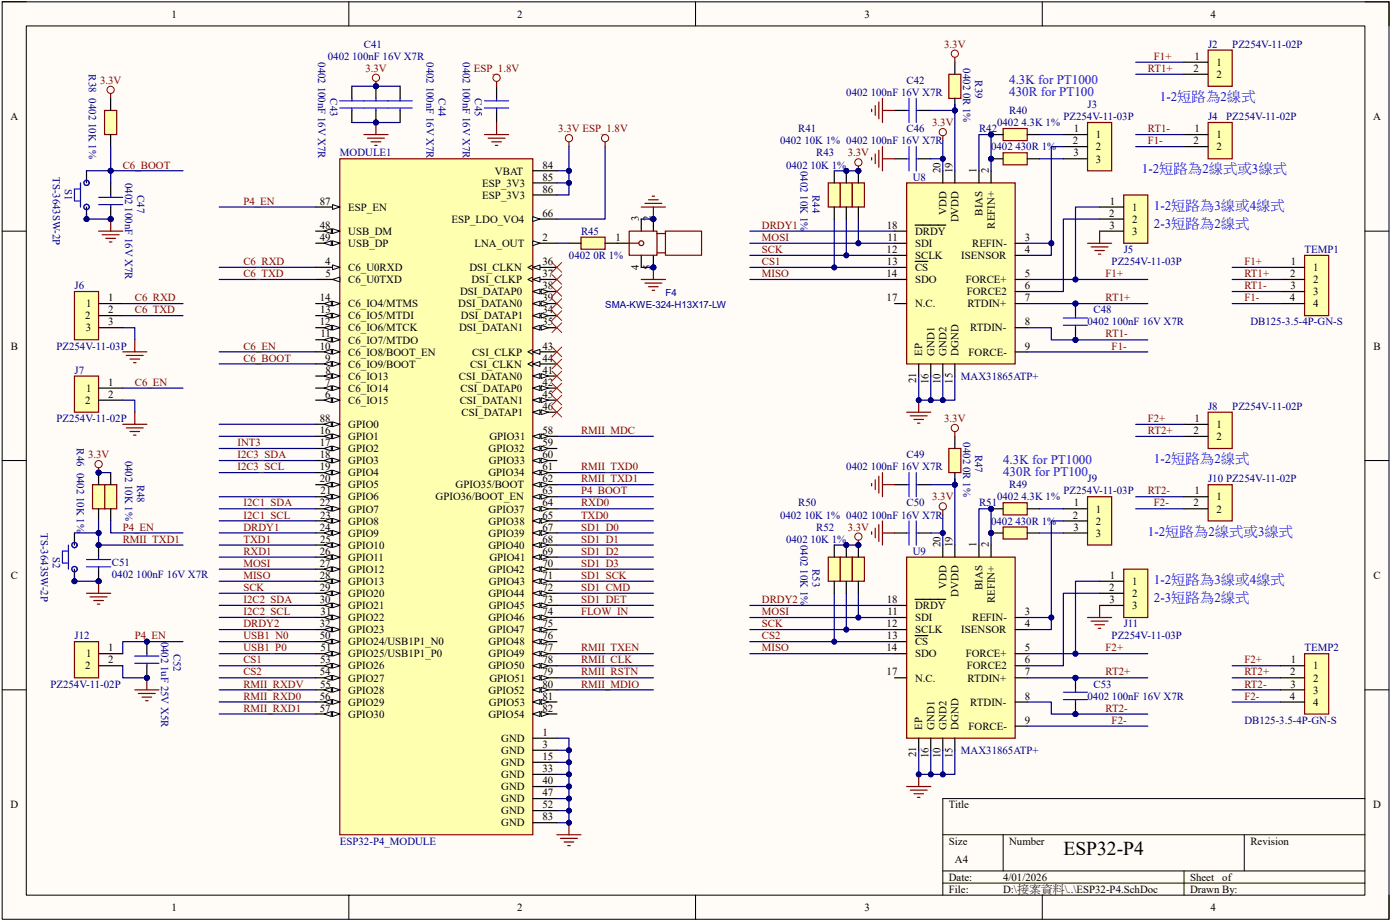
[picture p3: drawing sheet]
<svg xmlns="http://www.w3.org/2000/svg" width="295mm" height="194mm" viewBox="0 0 295 194" stroke-linecap="round" stroke-linejoin="round" font-family="sans-serif">
<defs><g id="words">
<text font-size="4.1" x="224.2" y="180">ESP32-P4</text>
<g font-size="2.8" fill="#00f">
<text x="212.8" y="17.6">4.3K for PT1000</text>
<text x="212.8" y="20.1">430R for PT100</text>
<text x="244.6" y="21.3">1-2短路為2線式</text>
<text x="240.8" y="36.5">1-2短路為2線式或3線式</text>
<text x="243.3" y="48">2-3短路為2線式</text>
<text x="243.3" y="44.2">1-2短路為3線或4線式</text>
<text x="211.5" y="97.7">4.3K for PT1000</text>
<text x="211.5" y="100.2">430R for PT100</text>
<text x="243.3" y="97.6">1-2短路為2線式</text>
<text x="242" y="112.8">1-2短路為2線式或3線式</text>
<text x="243.3" y="123">1-2短路為3線或4線式</text>
<text x="243.3" y="126.8">2-3短路為2線式</text>
</g>
<g font-size="2.3">
<text x="36.1" y="3.7">1</text>
<text x="109.1" y="3.7">2</text>
<text x="182.3" y="3.7">3</text>
<text x="255.3" y="3.7">4</text>
<text x="251.6" y="15.2">2</text>
<text x="251.8" y="12.6">1</text>
<text x="256.5" y="13.9">1</text>
<text x="256.5" y="16.4">2</text>
<text x="2.2" y="25.3">A</text>
<text x="226.4" y="27.9">1</text>
<text x="231.1" y="29.1">1</text>
<text x="251.8" y="27.9">1</text>
<text x="256.5" y="29.1">1</text>
<text x="289.5" y="25.3">A</text>
<text x="114.4" y="35.5">84</text>
<text x="226.2" y="30.4">2</text>
<text x="226.3" y="32.9">3</text>
<text x="231.1" y="31.7">2</text>
<text x="231.1" y="34.2">3</text>
<text x="251.6" y="30.4">2</text>
<text x="256.5" y="31.7">2</text>
<text x="101.7" y="39.3">ESP_3V3</text>
<text x="101.7" y="41.9">ESP_3V3</text>
<text x="104.4" y="36.8">VBAT</text>
<text x="114.4" y="38">85</text>
<text x="114.4" y="40.6">86</text>
<text x="198.3" y="36.5" transform="rotate(-90 198.3 36.5)">20</text>
<text x="200.8" y="36.5" transform="rotate(-90 200.8 36.5)">19</text>
<text x="205.9" y="36.5" transform="rotate(-90 205.9 36.5)">1</text>
<text x="208.5" y="36.5" transform="rotate(-90 208.5 36.5)">2</text>
<text x="67.4" y="43.1">87</text>
<text x="73.4" y="44.4">ESP_EN</text>
<text x="95.2" y="46.9">ESP_LDO_VO4</text>
<text x="114.4" y="45.7">66</text>
<text x="134.7" y="46.7" transform="rotate(-90 134.7 46.7)">3</text>
<text x="137.3" y="46.7" transform="rotate(-90 137.3 46.7)">2</text>
<text x="199.6" y="45.2" transform="rotate(-90 199.6 45.2)">VDD</text>
<text x="202.1" y="46.8" transform="rotate(-90 202.1 46.8)">DVDD</text>
<text x="207.2" y="45.4" transform="rotate(-90 207.2 45.4)">BIAS</text>
<text x="233.9" y="45.7">2</text>
<text x="234" y="43.1">1</text>
<text x="238.7" y="44.4">1</text>
<text x="238.7" y="46.9">2</text>
<text x="67.4" y="50.7">49</text>
<text x="67.5" y="48.2">48</text>
<text x="73.4" y="49.5">USB_DM</text>
<text x="73.4" y="52">USB_DP</text>
<text x="100" y="52">LNA_OUT</text>
<text x="114.4" y="50.7">2</text>
<text x="129.8" y="50.7">1</text>
<text x="186.9" y="53.3">12</text>
<text x="187" y="48.2">18</text>
<text x="187.1" y="50.7">11</text>
<text x="193" y="52">SDI</text>
<text x="193" y="49.5">DRDY</text>
<text x="205" y="52">REFIN-</text>
<text x="209.7" y="48.2" transform="rotate(-90 209.7 48.2)">REFIN+</text>
<text x="216.1" y="53.3">4</text>
<text x="216.1" y="50.7">3</text>
<text x="234" y="48.2">3</text>
<text x="238.7" y="49.5">3</text>
<text x="68.6" y="55.8">4</text>
<text x="68.6" y="58.4">5</text>
<text x="73.4" y="57.1">C6_U0RXD</text>
<text x="73.4" y="59.7">C6_U0TXD</text>
<text x="99" y="57.1">DSI_CLKN</text>
<text x="99.4" y="59.7">DSI_CLKP</text>
<text x="114.4" y="58.4">37</text>
<text x="114.4" y="55.8">36</text>
<text x="134.7" y="56.9" transform="rotate(-90 134.7 56.9)">4</text>
<text x="137.3" y="56.8" transform="rotate(-90 137.3 56.8)">5</text>
<text x="186.9" y="58.4">14</text>
<text x="187" y="55.8">13</text>
<text x="193" y="59.7">SDO</text>
<text x="193" y="57.1">CS</text>
<text x="193" y="54.6">SCLK</text>
<text x="202.7" y="54.6">ISENSOR</text>
<text x="203.6" y="59.7">FORCE+</text>
<text x="216.1" y="58.4">5</text>
<text x="272" y="58.4">2</text>
<text x="272.2" y="55.8">1</text>
<text x="276.9" y="57.1">1</text>
<text x="276.9" y="59.7">2</text>
<text x="18.2" y="64.7">1</text>
<text x="22.8" y="63.5">1</text>
<text x="67.4" y="63.5">14</text>
<text x="73.4" y="64.7">C6_IO4/MTMS</text>
<text x="96.6" y="64.7">DSI_DATAN0</text>
<text x="97" y="62.2">DSI_DATAP0</text>
<text x="114.4" y="63.5">39</text>
<text x="114.4" y="60.9">38</text>
<text x="186.9" y="63.5">17</text>
<text x="193" y="64.7">N.C.</text>
<text x="203.8" y="62.2">FORCE2</text>
<text x="204" y="64.7">RTDIN+</text>
<text x="216.1" y="60.9">6</text>
<text x="216.1" y="63.5">7</text>
<text x="272" y="63.5">4</text>
<text x="272.1" y="60.9">3</text>
<text x="276.9" y="62.2">3</text>
<text x="276.9" y="64.7">4</text>
<text x="18" y="67.3">2</text>
<text x="18.1" y="69.8">3</text>
<text x="22.8" y="68.5">3</text>
<text x="22.8" y="66">2</text>
<text x="67.4" y="68.5">12</text>
<text x="67.5" y="66">13</text>
<text x="67.6" y="71.1">11</text>
<text x="73.4" y="67.3">C6_IO5/MTDI</text>
<text x="73.4" y="69.8">C6_IO6/MTCK</text>
<text x="96.8" y="69.8">DSI_DATAN1</text>
<text x="97.2" y="67.3">DSI_DATAP1</text>
<text x="114.4" y="68.5">35</text>
<text x="114.4" y="66">34</text>
<text x="204.6" y="69.8">RTDIN-</text>
<text x="216.1" y="68.5">8</text>
<text x="2.3" y="73.6">B</text>
<text x="67.4" y="73.6">10</text>
<text x="68.6" y="76.2">9</text>
<text x="73.4" y="72.4">C6_IO7/MTDO</text>
<text x="73.4" y="74.9">C6_IO8/BOOT_EN</text>
<text x="73.4" y="77.5">C6_IO9/BOOT</text>
<text x="99.1" y="77.5">CSI_CLKN</text>
<text x="99.5" y="74.9">CSI_CLKP</text>
<text x="114.4" y="76.2">44</text>
<text x="114.4" y="73.6">43</text>
<text x="194.5" y="74.9" transform="rotate(-90 194.5 74.9)">EP</text>
<text x="197" y="74.9" transform="rotate(-90 197 74.9)">GND1</text>
<text x="199.6" y="74.9" transform="rotate(-90 199.6 74.9)">GND2</text>
<text x="202.1" y="74.9" transform="rotate(-90 202.1 74.9)">DGND</text>
<text x="204.2" y="74.9">FORCE-</text>
<text x="216.1" y="73.6">9</text>
<text x="289.6" y="73.6">B</text>
<text x="18.2" y="82.5">1</text>
<text x="22.8" y="83.8">2</text>
<text x="22.8" y="81.3">1</text>
<text x="68.6" y="81.3">7</text>
<text x="68.6" y="83.8">6</text>
<text x="68.6" y="78.7">8</text>
<text x="73.4" y="80">C6_IO13</text>
<text x="73.4" y="82.5">C6_IO14</text>
<text x="96.7" y="80">CSI_DATAN0</text>
<text x="97.1" y="82.5">CSI_DATAP0</text>
<text x="114.4" y="78.7">41</text>
<text x="114.4" y="83.8">45</text>
<text x="114.4" y="81.3">42</text>
<text x="193.2" y="80.7" transform="rotate(-90 193.2 80.7)">21</text>
<text x="195.7" y="80.9" transform="rotate(-90 195.7 80.9)">16</text>
<text x="198.3" y="80.9" transform="rotate(-90 198.3 80.9)">10</text>
<text x="200.8" y="80.8" transform="rotate(-90 200.8 80.8)">15</text>
<text x="18" y="85.1">2</text>
<text x="67.5" y="88.9">88</text>
<text x="73.4" y="85.1">C6_IO15</text>
<text x="96.9" y="85.1">CSI_DATAN1</text>
<text x="97.3" y="87.6">CSI_DATAP1</text>
<text x="114.4" y="86.3">46</text>
<text x="251.8" y="88.9">1</text>
<text x="67.4" y="91.4">16</text>
<text x="67.4" y="94">17</text>
<text x="73.4" y="90.2">GPIO0</text>
<text x="73.4" y="92.7">GPIO1</text>
<text x="73.4" y="95.3">GPIO2</text>
<text x="103" y="95.3">GPIO32</text>
<text x="103.2" y="92.7">GPIO31</text>
<text x="114.4" y="94">59</text>
<text x="114.4" y="91.4">58</text>
<text x="251.6" y="91.4">2</text>
<text x="256.5" y="90.2">1</text>
<text x="256.5" y="92.7">2</text>
<text x="67.4" y="101.6">20</text>
<text x="67.4" y="99.1">19</text>
<text x="67.5" y="96.5">18</text>
<text x="73.4" y="97.8">GPIO3</text>
<text x="73.4" y="100.3">GPIO4</text>
<text x="103" y="100.3">GPIO34</text>
<text x="103.1" y="97.8">GPIO33</text>
<text x="114.4" y="96.5">60</text>
<text x="114.4" y="101.6">62</text>
<text x="114.4" y="99.1">61</text>
<text x="67.4" y="106.7">22</text>
<text x="67.6" y="104.1">21</text>
<text x="73.4" y="102.9">GPIO5</text>
<text x="73.4" y="105.4">GPIO6</text>
<text x="73.4" y="108">GPIO7</text>
<text x="91.8" y="105.4">GPIO36/BOOT_EN</text>
<text x="96.1" y="102.9">GPIO35/BOOT</text>
<text x="103" y="108">GPIO37</text>
<text x="114.4" y="106.7">64</text>
<text x="114.4" y="104.1">63</text>
<text x="226.4" y="106.7">1</text>
<text x="231.1" y="108">1</text>
<text x="251.6" y="106.7">2</text>
<text x="251.8" y="104.1">1</text>
<text x="256.5" y="105.4">1</text>
<text x="256.5" y="108">2</text>
<text x="67.4" y="111.8">24</text>
<text x="67.5" y="109.2">23</text>
<text x="73.4" y="110.5">GPIO8</text>
<text x="73.4" y="113.1">GPIO9</text>
<text x="103" y="113.1">GPIO39</text>
<text x="103" y="110.5">GPIO38</text>
<text x="114.4" y="111.8">67</text>
<text x="114.4" y="109.2">65</text>
<text x="226.2" y="109.2">2</text>
<text x="226.3" y="111.8">3</text>
<text x="231.1" y="110.5">2</text>
<text x="231.1" y="113.1">3</text>
<text x="67.4" y="116.9">26</text>
<text x="67.4" y="119.4">27</text>
<text x="67.5" y="114.3">25</text>
<text x="73.4" y="115.6">GPIO10</text>
<text x="73.4" y="118.1">GPIO11</text>
<text x="103" y="115.6">GPIO40</text>
<text x="103.2" y="118.1">GPIO41</text>
<text x="114.4" y="119.4">70</text>
<text x="114.4" y="114.3">68</text>
<text x="114.4" y="116.9">69</text>
<text x="198.3" y="115.3" transform="rotate(-90 198.3 115.3)">20</text>
<text x="200.8" y="115.3" transform="rotate(-90 200.8 115.3)">19</text>
<text x="205.9" y="115.3" transform="rotate(-90 205.9 115.3)">1</text>
<text x="208.5" y="115.3" transform="rotate(-90 208.5 115.3)">2</text>
<text x="2.3" y="121.9">C</text>
<text x="67.4" y="124.5">29</text>
<text x="67.5" y="121.9">28</text>
<text x="73.4" y="120.7">GPIO12</text>
<text x="73.4" y="123.2">GPIO13</text>
<text x="73.4" y="125.8">GPIO20</text>
<text x="103" y="125.8">GPIO44</text>
<text x="103" y="120.7">GPIO42</text>
<text x="103.1" y="123.2">GPIO43</text>
<text x="114.4" y="121.9">71</text>
<text x="114.4" y="124.5">72</text>
<text x="199.6" y="124" transform="rotate(-90 199.6 124)">VDD</text>
<text x="202.1" y="125.7" transform="rotate(-90 202.1 125.7)">DVDD</text>
<text x="207.2" y="124.2" transform="rotate(-90 207.2 124.2)">BIAS</text>
<text x="233.9" y="124.5">2</text>
<text x="234" y="121.9">1</text>
<text x="238.7" y="123.2">1</text>
<text x="238.7" y="125.8">2</text>
<text x="289.6" y="121.9">C</text>
<text x="67.4" y="127">30</text>
<text x="67.6" y="129.6">31</text>
<text x="73.4" y="128.3">GPIO21</text>
<text x="73.4" y="130.9">GPIO22</text>
<text x="103" y="130.9">GPIO46</text>
<text x="103.1" y="128.3">GPIO45</text>
<text x="114.4" y="127">73</text>
<text x="114.4" y="129.6">74</text>
<text x="187" y="127">18</text>
<text x="187.1" y="129.6">11</text>
<text x="193" y="130.9">SDI</text>
<text x="193" y="128.3">DRDY</text>
<text x="205" y="130.9">REFIN-</text>
<text x="209.7" y="127" transform="rotate(-90 209.7 127)">REFIN+</text>
<text x="216.1" y="129.6">3</text>
<text x="234" y="127">3</text>
<text x="238.7" y="128.3">3</text>
<text x="22.8" y="137.2">1</text>
<text x="67.4" y="134.7">50</text>
<text x="67.4" y="132.1">32</text>
<text x="67.6" y="137.2">51</text>
<text x="73.4" y="133.4">GPIO23</text>
<text x="73.4" y="135.9">GPIO24/USB1P1_N0</text>
<text x="103" y="133.4">GPIO47</text>
<text x="103" y="135.9">GPIO48</text>
<text x="114.4" y="132.1">75</text>
<text x="114.4" y="137.2">77</text>
<text x="114.4" y="134.7">76</text>
<text x="186.9" y="137.2">14</text>
<text x="186.9" y="132.1">12</text>
<text x="187" y="134.7">13</text>
<text x="193" y="135.9">CS</text>
<text x="193" y="133.4">SCLK</text>
<text x="202.7" y="133.4">ISENSOR</text>
<text x="216.1" y="137.2">5</text>
<text x="216.1" y="132.1">4</text>
<text x="18" y="141">2</text>
<text x="18.2" y="138.5">1</text>
<text x="22.8" y="139.7">2</text>
<text x="67.4" y="142.3">54</text>
<text x="67.5" y="139.7">53</text>
<text x="73.4" y="138.5">GPIO25/USB1P1_P0</text>
<text x="73.4" y="141">GPIO26</text>
<text x="73.4" y="143.6">GPIO27</text>
<text x="103" y="141">GPIO50</text>
<text x="103" y="138.5">GPIO49</text>
<text x="103.2" y="143.6">GPIO51</text>
<text x="114.4" y="139.7">78</text>
<text x="114.4" y="142.3">79</text>
<text x="186.9" y="142.3">17</text>
<text x="193" y="138.5">SDO</text>
<text x="193" y="143.6">N.C.</text>
<text x="203.6" y="138.5">FORCE+</text>
<text x="203.8" y="141">FORCE2</text>
<text x="204" y="143.6">RTDIN+</text>
<text x="216.1" y="139.7">6</text>
<text x="216.1" y="142.3">7</text>
<text x="272" y="142.3">2</text>
<text x="272.2" y="139.7">1</text>
<text x="276.9" y="141">1</text>
<text x="276.9" y="143.6">2</text>
<text x="67.4" y="147.4">56</text>
<text x="67.4" y="149.9">57</text>
<text x="67.5" y="144.8">55</text>
<text x="73.4" y="146.1">GPIO28</text>
<text x="73.4" y="148.7">GPIO29</text>
<text x="103" y="146.1">GPIO52</text>
<text x="103.1" y="148.7">GPIO53</text>
<text x="114.4" y="144.8">80</text>
<text x="114.4" y="147.4">81</text>
<text x="114.4" y="149.9">82</text>
<text x="204.6" y="148.7">RTDIN-</text>
<text x="216.1" y="147.4">8</text>
<text x="272" y="147.4">4</text>
<text x="272.1" y="144.8">3</text>
<text x="276.9" y="146.1">3</text>
<text x="276.9" y="148.7">4</text>
<text x="73.4" y="151.2">GPIO30</text>
<text x="103" y="151.2">GPIO54</text>
<text x="114.4" y="155">1</text>
<text x="194.5" y="153.7" transform="rotate(-90 194.5 153.7)">EP</text>
<text x="197" y="153.7" transform="rotate(-90 197 153.7)">GND1</text>
<text x="199.6" y="153.7" transform="rotate(-90 199.6 153.7)">GND2</text>
<text x="202.1" y="153.7" transform="rotate(-90 202.1 153.7)">DGND</text>
<text x="204.2" y="153.7">FORCE-</text>
<text x="216.1" y="152.5">9</text>
<text x="105.7" y="156.3">GND</text>
<text x="105.7" y="158.8">GND</text>
<text x="105.7" y="161.4">GND</text>
<text x="114.4" y="157.5">3</text>
<text x="114.4" y="160.1">15</text>
<text x="193.2" y="159.5" transform="rotate(-90 193.2 159.5)">21</text>
<text x="195.7" y="159.7" transform="rotate(-90 195.7 159.7)">16</text>
<text x="198.3" y="159.7" transform="rotate(-90 198.3 159.7)">10</text>
<text x="200.8" y="159.7" transform="rotate(-90 200.8 159.7)">15</text>
<text x="105.7" y="163.9">GND</text>
<text x="105.7" y="166.4">GND</text>
<text x="114.4" y="162.6">33</text>
<text x="114.4" y="165.2">40</text>
<text x="114.4" y="167.7">47</text>
<text x="2.2" y="170.3">D</text>
<text x="105.7" y="169">GND</text>
<text x="105.7" y="171.5">GND</text>
<text x="114.4" y="170.3">52</text>
<text x="114.4" y="172.8">83</text>
<text x="200.1" y="170.3">Title</text>
<text x="289.6" y="170.3">D</text>
<text x="105.7" y="174.1">GND</text>
<text x="200.1" y="177.9">Size</text>
<text x="212.8" y="177.9">Number</text>
<text x="263.6" y="177.9">Revision</text>
<text x="200.1" y="185.5">Date:</text>
<text x="201.4" y="181.7">A4</text>
<text x="211.5" y="185.5">4/01/2026</text>
<text x="250.9" y="185.5">Sheet</text>
<text x="257.7" y="185.5">of</text>
<text x="36.1" y="191.9">1</text>
<text x="109.1" y="191.9">2</text>
<text x="182.3" y="191.9">3</text>
<text x="200.1" y="188.1">File:</text>
<text x="211.5" y="188.1">D:\接案資料\..\ESP32-P4.SchDoc</text>
<text x="250.9" y="188.1">Drawn By:</text>
<text x="255.3" y="191.9">4</text>
</g>
<g font-size="2.3" fill="#000080">
<text x="76.7" y="10.1">C41</text>
<text x="254.7" y="10.1">J2</text>
<text x="259.8" y="10.1">PZ254V-11-02P</text>
<text x="18.7" y="15.6" transform="rotate(90 18.7 15.6)">R38 0402 10K 1%</text>
<text x="67.1" y="13.1" transform="rotate(90 67.1 13.1)">0402 100nF 16V X7R</text>
<text x="69.1" y="12.6">0402 100nF 16V X7R</text>
<text x="90" y="13.1" transform="rotate(90 90 13.1)">0402 100nF 16V X7R</text>
<text x="97.6" y="13.1" transform="rotate(90 97.6 13.1)">0402 100nF 16V X7R</text>
<text x="191.2" y="17.7">C42</text>
<text x="203.1" y="14.4" transform="rotate(90 203.1 14.4)">0402 0R 1%</text>
<text x="205.7" y="16.9" transform="rotate(90 205.7 16.9)">R39</text>
<text x="69.6" y="20.7" transform="rotate(90 69.6 20.7)">C43</text>
<text x="92.5" y="20.7" transform="rotate(90 92.5 20.7)">C44</text>
<text x="100.1" y="20.7" transform="rotate(90 100.1 20.7)">C45</text>
<text x="178.5" y="20.2">0402 100nF 16V X7R</text>
<text x="229.3" y="22.8">J3</text>
<text x="168.3" y="27.9">R41</text>
<text x="191.2" y="27.9">C46</text>
<text x="206.4" y="27.9">R42</text>
<text x="210.2" y="26.6">0402 4.3K 1%</text>
<text x="212.8" y="24">R40</text>
<text x="224.2" y="25.3">PZ254V-11-03P</text>
<text x="254.7" y="25.3">J4</text>
<text x="258.6" y="25.3">PZ254V-11-02P</text>
<text x="71.7" y="32.9">MODULE1</text>
<text x="164.5" y="30.4">0402 10K 1% 0402 100nF 16V X7R</text>
<text x="165.8" y="35.5">0402 10K 1%</text>
<text x="168.8" y="36" transform="rotate(90 168.8 36)">0402 10K 1%</text>
<text x="172.1" y="32.9">R43</text>
<text x="209" y="31.7">0402 430R 1%</text>
<text x="11.1" y="37.3" transform="rotate(90 11.1 37.3)">TS-3643SW-2P</text>
<text x="13.7" y="39.8" transform="rotate(90 13.7 39.8)">S1</text>
<text x="26.4" y="38.5" transform="rotate(90 26.4 38.5)">0402 100nF 16V X7R</text>
<text x="28.9" y="41.1" transform="rotate(90 28.9 41.1)">C47</text>
<text x="171.3" y="41.1" transform="rotate(90 171.3 41.1)">R44</text>
<text x="192.4" y="38">U8</text>
<text x="122.5" y="49.5">R45</text>
<text x="236.9" y="53.3">J5</text>
<text x="275.1" y="53.3">TEMP1</text>
<text x="120" y="54.6">0402 0R 1%</text>
<text x="234.4" y="55.8">PZ254V-11-03P</text>
<text x="15.7" y="60.9">J6</text>
<text x="229.3" y="68.5">0402 100nF 16V X7R</text>
<text x="230.6" y="66">C48</text>
<text x="263.6" y="68.5">DB125-3.5-4P-GN-S</text>
<text x="11.9" y="73.6">PZ254V-11-03P</text>
<text x="15.7" y="78.7">J7</text>
<text x="202.6" y="80">MAX31865ATP+</text>
<text x="11.9" y="88.9">PZ254V-11-02P</text>
<text x="254.7" y="86.3">J8</text>
<text x="259.8" y="86.3">PZ254V-11-02P</text>
<text x="16.2" y="94.5" transform="rotate(90 16.2 94.5)">R46 0402 10K 1%</text>
<text x="203.1" y="93.2" transform="rotate(90 203.1 93.2)">0402 0R 1%</text>
<text x="205.7" y="95.7" transform="rotate(90 205.7 95.7)">R47</text>
<text x="26.4" y="97" transform="rotate(90 26.4 97)">0402 10K 1%</text>
<text x="178.5" y="99.1">0402 100nF 16V X7R</text>
<text x="191.2" y="96.5">C49</text>
<text x="229.3" y="101.6">J9</text>
<text x="254.7" y="101.6">J10 PZ254V-11-02P</text>
<text x="28.9" y="102.1" transform="rotate(90 28.9 102.1)">R48</text>
<text x="168.3" y="106.7">R50</text>
<text x="191.2" y="106.7">C50</text>
<text x="206.4" y="106.7">R51</text>
<text x="210.2" y="105.4">0402 4.3K 1%</text>
<text x="212.8" y="102.9">R49</text>
<text x="224.2" y="104.1">PZ254V-11-03P</text>
<text x="8.6" y="112.3" transform="rotate(90 8.6 112.3)">TS-3643SW-2P</text>
<text x="164.5" y="109.2">0402 10K 1% 0402 100nF 16V X7R</text>
<text x="172.1" y="111.8">R52</text>
<text x="209" y="110.5">0402 430R 1%</text>
<text x="11.1" y="117.4" transform="rotate(90 11.1 117.4)">S2</text>
<text x="23.6" y="119.2">C51</text>
<text x="165.8" y="114.3">0402 10K 1%</text>
<text x="168.8" y="114.8" transform="rotate(90 168.8 114.8)">0402 10K 1%</text>
<text x="171.3" y="119.9" transform="rotate(90 171.3 119.9)">R53</text>
<text x="192.4" y="116.9">U9</text>
<text x="23.6" y="121.7">0402 100nF 16V X7R</text>
<text x="15.7" y="134.7">J12</text>
<text x="34" y="135.2" transform="rotate(90 34 135.2)">0402 1uF 25V X5R</text>
<text x="36.5" y="137.7" transform="rotate(90 36.5 137.7)">C52</text>
<text x="234.4" y="134.7">PZ254V-11-03P</text>
<text x="236.9" y="132.1">J11</text>
<text x="275.1" y="137.2">TEMP2</text>
<text x="10.6" y="144.8">PZ254V-11-02P</text>
<text x="229.3" y="147.4">0402 100nF 16V X7R</text>
<text x="230.6" y="144.8">C53</text>
<text x="262.4" y="152.5">DB125-3.5-4P-GN-S</text>
<text x="202.6" y="158.8">MAX31865ATP+</text>
<text x="71.7" y="177.9">ESP32-P4_MODULE</text>
</g>
<g font-size="2.3" fill="#800000">
<text x="199.1" y="10.1">3.3V</text>
<text x="21.1" y="17.7">3.3V</text>
<text x="77" y="15.2">3.3V</text>
<text x="99.9" y="15.2">ESP_1.8V</text>
<text x="242" y="15.2">RT1+</text>
<text x="243.3" y="12.6">F1+</text>
<text x="117.7" y="27.9">3.3V ESP_1.8V</text>
<text x="196.5" y="26.6">3.3V</text>
<text x="242" y="27.9">RT1-</text>
<text x="25.9" y="35.5">C6_BOOT</text>
<text x="178.7" y="32.9">3.3V</text>
<text x="242" y="30.4">F1-</text>
<text x="51.3" y="43.1">P4_EN</text>
<text x="160.7" y="50.7">MOSI</text>
<text x="160.7" y="53.3">SCK</text>
<text x="160.7" y="48.2">DRDY1</text>
<text x="51.3" y="58.4">C6_TXD</text>
<text x="51.3" y="55.8">C6_RXD</text>
<text x="160.7" y="58.4">MISO</text>
<text x="160.7" y="55.8">CS1</text>
<text x="233.1" y="58.4">F1+</text>
<text x="262.4" y="55.8">F1+</text>
<text x="262.4" y="58.4">RT1+</text>
<text x="28.4" y="63.5">C6_RXD</text>
<text x="233.1" y="63.5">RT1+</text>
<text x="262.4" y="63.5">F1-</text>
<text x="262.4" y="60.9">RT1-</text>
<text x="28.4" y="66">C6_TXD</text>
<text x="233.1" y="71.1">RT1-</text>
<text x="51.3" y="73.6">C6_EN</text>
<text x="51.3" y="76.2">C6_BOOT</text>
<text x="234.4" y="73.6">F1-</text>
<text x="28.4" y="81.3">C6_EN</text>
<text x="199.1" y="88.9">3.3V</text>
<text x="242" y="88.9">F2+</text>
<text x="50.1" y="94">INT3</text>
<text x="122.5" y="91.4">RMII_MDC</text>
<text x="242" y="91.4">RT2+</text>
<text x="18.6" y="96.5">3.3V</text>
<text x="50.1" y="96.5">I2C3_SDA</text>
<text x="50.1" y="99.1">I2C3_SCL</text>
<text x="122.5" y="99.1">RMII_TXD0</text>
<text x="122.5" y="101.6">RMII_TXD1</text>
<text x="51.3" y="106.7">I2C1_SDA</text>
<text x="122.5" y="106.7">RXD0</text>
<text x="122.5" y="104.1">P4_BOOT</text>
<text x="196.5" y="105.4">3.3V</text>
<text x="242" y="104.1">RT2-</text>
<text x="243.3" y="106.7">F2-</text>
<text x="25.9" y="111.8">P4_EN</text>
<text x="51.3" y="109.2">I2C1_SCL</text>
<text x="51.3" y="111.8">DRDY1</text>
<text x="122.5" y="111.8">SD1_D0</text>
<text x="122.5" y="109.2">TXD0</text>
<text x="178.7" y="111.8">3.3V</text>
<text x="25.9" y="114.3">RMII_TXD1</text>
<text x="51.3" y="114.3">TXD1</text>
<text x="51.3" y="116.9">RXD1</text>
<text x="51.3" y="119.4">MOSI</text>
<text x="122.5" y="114.3">SD1_D1</text>
<text x="122.5" y="116.9">SD1_D2</text>
<text x="122.5" y="119.4">SD1_D3</text>
<text x="51.3" y="121.9">MISO</text>
<text x="51.3" y="124.5">SCK</text>
<text x="122.5" y="121.9">SD1_SCK</text>
<text x="122.5" y="124.5">SD1_CMD</text>
<text x="51.3" y="127">I2C2_SDA</text>
<text x="51.3" y="129.6">I2C2_SCL</text>
<text x="122.5" y="127">SD1_DET</text>
<text x="122.5" y="129.6">FLOW_IN</text>
<text x="160.7" y="127">DRDY2</text>
<text x="160.7" y="129.6">MOSI</text>
<text x="28.4" y="134.7">P4_EN</text>
<text x="51.3" y="137.2">USB1_P0</text>
<text x="51.3" y="134.7">USB1_N0</text>
<text x="51.3" y="132.1">DRDY2</text>
<text x="122.5" y="137.2">RMII_TXEN</text>
<text x="160.7" y="134.7">CS2</text>
<text x="160.7" y="137.2">MISO</text>
<text x="160.7" y="132.1">SCK</text>
<text x="233.1" y="137.2">F2+</text>
<text x="51.3" y="142.3">CS2</text>
<text x="51.3" y="139.7">CS1</text>
<text x="122.5" y="139.7">RMII_CLK</text>
<text x="122.5" y="142.3">RMII_RSTN</text>
<text x="233.1" y="142.3">RT2+</text>
<text x="262.4" y="139.7">F2+</text>
<text x="262.4" y="142.3">RT2+</text>
<text x="51.3" y="149.9">RMII_RXD1</text>
<text x="51.3" y="147.4">RMII_RXD0</text>
<text x="51.3" y="144.8">RMII_RXDV</text>
<text x="122.5" y="144.8">RMII_MDIO</text>
<text x="233.1" y="149.9">RT2-</text>
<text x="262.4" y="147.4">F2-</text>
<text x="262.4" y="144.8">RT2-</text>
<text x="234.4" y="152.5">F2-</text>
</g>
<g font-size="2.1" fill="#000080">
<text x="127.6" y="64.8">SMA-KWE-324-H13X17-LW</text>
<text x="140.3" y="62.3">F4</text>
</g>
</g></defs>
<path d="M.5 .4h292.4v193.2h-292.4z" fill="#fffcf8"/>
<path d="M.5 .4h292.4v193.2h-292.4z" fill="none" stroke="#000" stroke-width=".21"/>
<path d="M5.5 5.5h282.3v183.1h-282.3z" fill="#fffcf8"/>
<g fill="none" stroke="#000" stroke-width=".21">
<path d="M.4 .4h5.1M5.5 5.5h282.3v183.1h-282.3zM73.5 .4v5.1M146.7 .4v5.1M219.8 .4v5.1M287.8 .4h5.1v5.1M.4 48.7h5.1M287.8 48.7h5.1M.4 97h5.1M287.8 97h5.1M.4 145.3h5.1M287.8 145.3h5.1"/>
<path d="M198.8 175.8h89M211.5 175.8v7.7M262.4 175.8v7.7M287.8 168.2h-89v20.4M73.5 188.6v5M146.7 188.6v5M198.8 183.5h89M198.8 186h89M219.8 188.6v5M249.7 183.5v5.1M292.9 188.6v5"/>
</g>
<path d="M71.6 33.4h40.7v142.4h-40.7z" fill="#ffffb0"/>
<path d="M71.6 33.4h40.7v142.4h-40.7z" fill="none" stroke="#800000" stroke-width=".25"/>
<path d="M66.6 43.6h5" fill="none" stroke="#000" stroke-width=".25"/>
<path d="M70.1 43.1l1.5 .5-1.5 .5z" fill="#f8fcff"/>
<path d="M70.1 43.1l1.5 .5-1.5 .5z" fill="none" stroke="#000" stroke-width=".21"/>
<path d="M66.6 48.7h5" fill="none" stroke="#000" stroke-width=".25"/>
<path d="M70.1 48.2l1.5 .5-1.5 .5z" fill="#f8fcff"/>
<path d="M70.1 48.2l1.5 .5-1.5 .5z" fill="none" stroke="#000" stroke-width=".21"/>
<path d="M68.3 48.7l1.6-.5v1z" fill="#f8fcff"/>
<path d="M68.3 48.7l1.6-.5v1z" fill="none" stroke="#000" stroke-width=".21"/>
<path d="M66.6 51.2h5" fill="none" stroke="#000" stroke-width=".25"/>
<path d="M70.1 50.7l1.5 .5-1.5 .5z" fill="#f8fcff"/>
<path d="M70.1 50.7l1.5 .5-1.5 .5z" fill="none" stroke="#000" stroke-width=".21"/>
<path d="M68.3 51.2l1.6-.5v1z" fill="#f8fcff"/>
<path d="M68.3 51.2l1.6-.5v1z" fill="none" stroke="#000" stroke-width=".21"/>
<path d="M66.6 56.3h5" fill="none" stroke="#000" stroke-width=".25"/>
<path d="M70.1 55.8l1.5 .5-1.5 .5z" fill="#f8fcff"/>
<path d="M70.1 55.8l1.5 .5-1.5 .5z" fill="none" stroke="#000" stroke-width=".21"/>
<path d="M66.6 58.9h5" fill="none" stroke="#000" stroke-width=".25"/>
<path d="M70.1 58.9l1.5-.5v1z" fill="#f8fcff"/>
<path d="M70.1 58.9l1.5-.5v1z" fill="none" stroke="#000" stroke-width=".21"/>
<path d="M66.6 63.9h5" fill="none" stroke="#000" stroke-width=".25"/>
<path d="M70.1 63.4l1.5 .5-1.5 .6z" fill="#f8fcff"/>
<path d="M70.1 63.4l1.5 .5-1.5 .6z" fill="none" stroke="#000" stroke-width=".21"/>
<path d="M68.3 63.9l1.6-.5v1.1z" fill="#f8fcff"/>
<path d="M68.3 63.9l1.6-.5v1.1z" fill="none" stroke="#000" stroke-width=".21"/>
<path d="M66.6 66.5h5" fill="none" stroke="#000" stroke-width=".25"/>
<path d="M70.1 66l1.5 .5-1.5 .5z" fill="#f8fcff"/>
<path d="M70.1 66l1.5 .5-1.5 .5z" fill="none" stroke="#000" stroke-width=".21"/>
<path d="M68.3 66.5l1.6-.5v1z" fill="#f8fcff"/>
<path d="M68.3 66.5l1.6-.5v1z" fill="none" stroke="#000" stroke-width=".21"/>
<path d="M66.6 69h5" fill="none" stroke="#000" stroke-width=".25"/>
<path d="M70.1 68.5l1.5 .5-1.5 .5z" fill="#f8fcff"/>
<path d="M70.1 68.5l1.5 .5-1.5 .5z" fill="none" stroke="#000" stroke-width=".21"/>
<path d="M68.3 69l1.6-.5v1z" fill="#f8fcff"/>
<path d="M68.3 69l1.6-.5v1z" fill="none" stroke="#000" stroke-width=".21"/>
<path d="M66.6 71.6h5" fill="none" stroke="#000" stroke-width=".25"/>
<path d="M70.1 71.1l1.5 .5-1.5 .5z" fill="#f8fcff"/>
<path d="M70.1 71.1l1.5 .5-1.5 .5z" fill="none" stroke="#000" stroke-width=".21"/>
<path d="M68.3 71.6l1.6-.5v1z" fill="#f8fcff"/>
<path d="M68.3 71.6l1.6-.5v1z" fill="none" stroke="#000" stroke-width=".21"/>
<path d="M66.6 74.1h5" fill="none" stroke="#000" stroke-width=".25"/>
<path d="M70.1 73.6l1.5 .5-1.5 .5z" fill="#f8fcff"/>
<path d="M70.1 73.6l1.5 .5-1.5 .5z" fill="none" stroke="#000" stroke-width=".21"/>
<path d="M68.3 74.1l1.6-.5v1z" fill="#f8fcff"/>
<path d="M68.3 74.1l1.6-.5v1z" fill="none" stroke="#000" stroke-width=".21"/>
<path d="M66.6 76.6h5" fill="none" stroke="#000" stroke-width=".25"/>
<path d="M70.1 76.1l1.5 .5-1.5 .6z" fill="#f8fcff"/>
<path d="M70.1 76.1l1.5 .5-1.5 .6z" fill="none" stroke="#000" stroke-width=".21"/>
<path d="M68.3 76.6l1.6-.5v1.1z" fill="#f8fcff"/>
<path d="M68.3 76.6l1.6-.5v1.1z" fill="none" stroke="#000" stroke-width=".21"/>
<path d="M66.6 79.2h5" fill="none" stroke="#000" stroke-width=".25"/>
<path d="M70.1 78.7l1.5 .5-1.5 .5z" fill="#f8fcff"/>
<path d="M70.1 78.7l1.5 .5-1.5 .5z" fill="none" stroke="#000" stroke-width=".21"/>
<path d="M68.3 79.2l1.6-.5v1z" fill="#f8fcff"/>
<path d="M68.3 79.2l1.6-.5v1z" fill="none" stroke="#000" stroke-width=".21"/>
<path d="M66.6 81.7h5" fill="none" stroke="#000" stroke-width=".25"/>
<path d="M70.1 81.2l1.5 .5-1.5 .6z" fill="#f8fcff"/>
<path d="M70.1 81.2l1.5 .5-1.5 .6z" fill="none" stroke="#000" stroke-width=".21"/>
<path d="M68.3 81.7l1.6-.5v1.1z" fill="#f8fcff"/>
<path d="M68.3 81.7l1.6-.5v1.1z" fill="none" stroke="#000" stroke-width=".21"/>
<path d="M66.6 84.3h5" fill="none" stroke="#000" stroke-width=".25"/>
<path d="M70.1 83.8l1.5 .5-1.5 .5z" fill="#f8fcff"/>
<path d="M70.1 83.8l1.5 .5-1.5 .5z" fill="none" stroke="#000" stroke-width=".21"/>
<path d="M68.3 84.3l1.6-.5v1z" fill="#f8fcff"/>
<path d="M68.3 84.3l1.6-.5v1z" fill="none" stroke="#000" stroke-width=".21"/>
<path d="M66.6 89.4h5" fill="none" stroke="#000" stroke-width=".25"/>
<path d="M70.1 88.9l1.5 .5-1.5 .5z" fill="#f8fcff"/>
<path d="M70.1 88.9l1.5 .5-1.5 .5z" fill="none" stroke="#000" stroke-width=".21"/>
<path d="M68.3 89.4l1.6-.5v1z" fill="#f8fcff"/>
<path d="M68.3 89.4l1.6-.5v1z" fill="none" stroke="#000" stroke-width=".21"/>
<path d="M66.6 91.9h5" fill="none" stroke="#000" stroke-width=".25"/>
<path d="M70.1 91.4l1.5 .5-1.5 .5z" fill="#f8fcff"/>
<path d="M70.1 91.4l1.5 .5-1.5 .5z" fill="none" stroke="#000" stroke-width=".21"/>
<path d="M68.3 91.9l1.6-.5v1z" fill="#f8fcff"/>
<path d="M68.3 91.9l1.6-.5v1z" fill="none" stroke="#000" stroke-width=".21"/>
<path d="M66.6 94.5h5" fill="none" stroke="#000" stroke-width=".25"/>
<path d="M70.1 94l1.5 .5-1.5 .5z" fill="#f8fcff"/>
<path d="M70.1 94l1.5 .5-1.5 .5z" fill="none" stroke="#000" stroke-width=".21"/>
<path d="M68.3 94.5l1.6-.5v1z" fill="#f8fcff"/>
<path d="M68.3 94.5l1.6-.5v1z" fill="none" stroke="#000" stroke-width=".21"/>
<path d="M66.6 97h5" fill="none" stroke="#000" stroke-width=".25"/>
<path d="M70.1 96.5l1.5 .5-1.5 .5z" fill="#f8fcff"/>
<path d="M70.1 96.5l1.5 .5-1.5 .5z" fill="none" stroke="#000" stroke-width=".21"/>
<path d="M68.3 97l1.6-.5v1z" fill="#f8fcff"/>
<path d="M68.3 97l1.6-.5v1z" fill="none" stroke="#000" stroke-width=".21"/>
<path d="M66.6 99.6h5" fill="none" stroke="#000" stroke-width=".25"/>
<path d="M70.1 99l1.5 .6-1.5 .5z" fill="#f8fcff"/>
<path d="M70.1 99l1.5 .6-1.5 .5z" fill="none" stroke="#000" stroke-width=".21"/>
<path d="M68.3 99.6l1.6-.6v1.1z" fill="#f8fcff"/>
<path d="M68.3 99.6l1.6-.6v1.1z" fill="none" stroke="#000" stroke-width=".21"/>
<path d="M66.6 102.1h5" fill="none" stroke="#000" stroke-width=".25"/>
<path d="M70.1 101.6l1.5 .5-1.5 .5z" fill="#f8fcff"/>
<path d="M70.1 101.6l1.5 .5-1.5 .5z" fill="none" stroke="#000" stroke-width=".21"/>
<path d="M68.3 102.1l1.6-.5v1z" fill="#f8fcff"/>
<path d="M68.3 102.1l1.6-.5v1z" fill="none" stroke="#000" stroke-width=".21"/>
<path d="M66.6 104.6h5" fill="none" stroke="#000" stroke-width=".25"/>
<path d="M70.1 104.1l1.5 .5-1.5 .5z" fill="#f8fcff"/>
<path d="M70.1 104.1l1.5 .5-1.5 .5z" fill="none" stroke="#000" stroke-width=".21"/>
<path d="M68.3 104.6l1.6-.5v1z" fill="#f8fcff"/>
<path d="M68.3 104.6l1.6-.5v1z" fill="none" stroke="#000" stroke-width=".21"/>
<path d="M66.6 107.2h5" fill="none" stroke="#000" stroke-width=".25"/>
<path d="M70.1 106.7l1.5 .5-1.5 .5z" fill="#f8fcff"/>
<path d="M70.1 106.7l1.5 .5-1.5 .5z" fill="none" stroke="#000" stroke-width=".21"/>
<path d="M68.3 107.2l1.6-.5v1z" fill="#f8fcff"/>
<path d="M68.3 107.2l1.6-.5v1z" fill="none" stroke="#000" stroke-width=".21"/>
<path d="M66.6 109.7h5" fill="none" stroke="#000" stroke-width=".25"/>
<path d="M70.1 109.2l1.5 .5-1.5 .5z" fill="#f8fcff"/>
<path d="M70.1 109.2l1.5 .5-1.5 .5z" fill="none" stroke="#000" stroke-width=".21"/>
<path d="M68.3 109.7l1.6-.5v1z" fill="#f8fcff"/>
<path d="M68.3 109.7l1.6-.5v1z" fill="none" stroke="#000" stroke-width=".21"/>
<path d="M66.6 112.3h5" fill="none" stroke="#000" stroke-width=".25"/>
<path d="M70.1 111.7l1.5 .6-1.5 .5z" fill="#f8fcff"/>
<path d="M70.1 111.7l1.5 .6-1.5 .5z" fill="none" stroke="#000" stroke-width=".21"/>
<path d="M68.3 112.3l1.6-.6v1.1z" fill="#f8fcff"/>
<path d="M68.3 112.3l1.6-.6v1.1z" fill="none" stroke="#000" stroke-width=".21"/>
<path d="M66.6 114.8h5" fill="none" stroke="#000" stroke-width=".25"/>
<path d="M70.1 114.3l1.5 .5-1.5 .5z" fill="#f8fcff"/>
<path d="M70.1 114.3l1.5 .5-1.5 .5z" fill="none" stroke="#000" stroke-width=".21"/>
<path d="M68.3 114.8l1.6-.5v1z" fill="#f8fcff"/>
<path d="M68.3 114.8l1.6-.5v1z" fill="none" stroke="#000" stroke-width=".21"/>
<path d="M66.6 117.4h5" fill="none" stroke="#000" stroke-width=".25"/>
<path d="M70.1 116.8l1.5 .6-1.5 .5z" fill="#f8fcff"/>
<path d="M70.1 116.8l1.5 .6-1.5 .5z" fill="none" stroke="#000" stroke-width=".21"/>
<path d="M68.3 117.4l1.6-.6v1.1z" fill="#f8fcff"/>
<path d="M68.3 117.4l1.6-.6v1.1z" fill="none" stroke="#000" stroke-width=".21"/>
<path d="M66.6 119.9h5" fill="none" stroke="#000" stroke-width=".25"/>
<path d="M70.1 119.4l1.5 .5-1.5 .5z" fill="#f8fcff"/>
<path d="M70.1 119.4l1.5 .5-1.5 .5z" fill="none" stroke="#000" stroke-width=".21"/>
<path d="M68.3 119.9l1.6-.5v1z" fill="#f8fcff"/>
<path d="M68.3 119.9l1.6-.5v1z" fill="none" stroke="#000" stroke-width=".21"/>
<path d="M66.6 122.4h5" fill="none" stroke="#000" stroke-width=".25"/>
<path d="M70.1 121.9l1.5 .5-1.5 .5z" fill="#f8fcff"/>
<path d="M70.1 121.9l1.5 .5-1.5 .5z" fill="none" stroke="#000" stroke-width=".21"/>
<path d="M68.3 122.4l1.6-.5v1z" fill="#f8fcff"/>
<path d="M68.3 122.4l1.6-.5v1z" fill="none" stroke="#000" stroke-width=".21"/>
<path d="M66.6 125h5" fill="none" stroke="#000" stroke-width=".25"/>
<path d="M70.1 124.5l1.5 .5-1.5 .5z" fill="#f8fcff"/>
<path d="M70.1 124.5l1.5 .5-1.5 .5z" fill="none" stroke="#000" stroke-width=".21"/>
<path d="M68.3 125l1.6-.5v1z" fill="#f8fcff"/>
<path d="M68.3 125l1.6-.5v1z" fill="none" stroke="#000" stroke-width=".21"/>
<path d="M66.6 127.5h5" fill="none" stroke="#000" stroke-width=".25"/>
<path d="M70.1 127l1.5 .5-1.5 .5z" fill="#f8fcff"/>
<path d="M70.1 127l1.5 .5-1.5 .5z" fill="none" stroke="#000" stroke-width=".21"/>
<path d="M68.3 127.5l1.6-.5v1z" fill="#f8fcff"/>
<path d="M68.3 127.5l1.6-.5v1z" fill="none" stroke="#000" stroke-width=".21"/>
<path d="M66.6 130.1h5" fill="none" stroke="#000" stroke-width=".25"/>
<path d="M70.1 129.5l1.5 .6-1.5 .5z" fill="#f8fcff"/>
<path d="M70.1 129.5l1.5 .6-1.5 .5z" fill="none" stroke="#000" stroke-width=".21"/>
<path d="M68.3 130.1l1.6-.6v1.1z" fill="#f8fcff"/>
<path d="M68.3 130.1l1.6-.6v1.1z" fill="none" stroke="#000" stroke-width=".21"/>
<path d="M66.6 132.6h5" fill="none" stroke="#000" stroke-width=".25"/>
<path d="M70.1 132.1l1.5 .5-1.5 .5z" fill="#f8fcff"/>
<path d="M70.1 132.1l1.5 .5-1.5 .5z" fill="none" stroke="#000" stroke-width=".21"/>
<path d="M68.3 132.6l1.6-.5v1z" fill="#f8fcff"/>
<path d="M68.3 132.6l1.6-.5v1z" fill="none" stroke="#000" stroke-width=".21"/>
<path d="M66.6 135.2h5" fill="none" stroke="#000" stroke-width=".25"/>
<path d="M70.1 134.6l1.5 .6-1.5 .5z" fill="#f8fcff"/>
<path d="M70.1 134.6l1.5 .6-1.5 .5z" fill="none" stroke="#000" stroke-width=".21"/>
<path d="M68.3 135.2l1.6-.6v1.1z" fill="#f8fcff"/>
<path d="M68.3 135.2l1.6-.6v1.1z" fill="none" stroke="#000" stroke-width=".21"/>
<path d="M66.6 137.7h5" fill="none" stroke="#000" stroke-width=".25"/>
<path d="M70.1 137.2l1.5 .5-1.5 .5z" fill="#f8fcff"/>
<path d="M70.1 137.2l1.5 .5-1.5 .5z" fill="none" stroke="#000" stroke-width=".21"/>
<path d="M68.3 137.7l1.6-.5v1z" fill="#f8fcff"/>
<path d="M68.3 137.7l1.6-.5v1z" fill="none" stroke="#000" stroke-width=".21"/>
<path d="M66.6 140.2h5" fill="none" stroke="#000" stroke-width=".25"/>
<path d="M70.1 139.7l1.5 .5-1.5 .5z" fill="#f8fcff"/>
<path d="M70.1 139.7l1.5 .5-1.5 .5z" fill="none" stroke="#000" stroke-width=".21"/>
<path d="M68.3 140.2l1.6-.5v1z" fill="#f8fcff"/>
<path d="M68.3 140.2l1.6-.5v1z" fill="none" stroke="#000" stroke-width=".21"/>
<path d="M66.6 142.8h5" fill="none" stroke="#000" stroke-width=".25"/>
<path d="M70.1 142.3l1.5 .5-1.5 .5z" fill="#f8fcff"/>
<path d="M70.1 142.3l1.5 .5-1.5 .5z" fill="none" stroke="#000" stroke-width=".21"/>
<path d="M68.3 142.8l1.6-.5v1z" fill="#f8fcff"/>
<path d="M68.3 142.8l1.6-.5v1z" fill="none" stroke="#000" stroke-width=".21"/>
<path d="M66.6 145.3h5" fill="none" stroke="#000" stroke-width=".25"/>
<path d="M70.1 144.8l1.5 .5-1.5 .5z" fill="#f8fcff"/>
<path d="M70.1 144.8l1.5 .5-1.5 .5z" fill="none" stroke="#000" stroke-width=".21"/>
<path d="M68.3 145.3l1.6-.5v1z" fill="#f8fcff"/>
<path d="M68.3 145.3l1.6-.5v1z" fill="none" stroke="#000" stroke-width=".21"/>
<path d="M66.6 147.9h5" fill="none" stroke="#000" stroke-width=".25"/>
<path d="M70.1 147.3l1.5 .6-1.5 .5z" fill="#f8fcff"/>
<path d="M70.1 147.3l1.5 .6-1.5 .5z" fill="none" stroke="#000" stroke-width=".21"/>
<path d="M68.3 147.9l1.6-.6v1.1z" fill="#f8fcff"/>
<path d="M68.3 147.9l1.6-.6v1.1z" fill="none" stroke="#000" stroke-width=".21"/>
<path d="M66.6 150.4h5" fill="none" stroke="#000" stroke-width=".25"/>
<path d="M70.1 149.9l1.5 .5-1.5 .5z" fill="#f8fcff"/>
<path d="M70.1 149.9l1.5 .5-1.5 .5z" fill="none" stroke="#000" stroke-width=".21"/>
<path d="M68.3 150.4l1.6-.5v1z" fill="#f8fcff"/>
<path d="M68.3 150.4l1.6-.5v1z" fill="none" stroke="#000" stroke-width=".21"/>
<path d="M112.3 36h5.1M112.3 38.5h5.1M112.3 41.1h5.1M112.3 46.1h5.1" fill="none" stroke="#000" stroke-width=".25"/>
<path d="M112.3 45.6l1.6 .5-1.6 .6z" fill="#f8fcff"/>
<path d="M112.3 45.6l1.6 .5-1.6 .6z" fill="none" stroke="#000" stroke-width=".21"/>
<path d="M112.3 51.2h5.1" fill="none" stroke="#000" stroke-width=".25"/>
<path d="M112.3 50.7l1.6 .5-1.6 .5z" fill="#f8fcff"/>
<path d="M112.3 50.7l1.6 .5-1.6 .5z" fill="none" stroke="#000" stroke-width=".21"/>
<path d="M112.3 56.3h5.1" fill="none" stroke="#000" stroke-width=".25"/>
<path d="M112.3 56.3l1.6-.5v1z" fill="#f8fcff"/>
<path d="M112.3 56.3l1.6-.5v1zM112.3 55.8l-1 .5 1 .5" fill="none" stroke="#000" stroke-width=".21"/>
<path d="M112.3 58.9h5.1" fill="none" stroke="#000" stroke-width=".25"/>
<path d="M112.3 58.9l1.6-.5v1z" fill="#f8fcff"/>
<path d="M112.3 58.9l1.6-.5v1zM112.3 58.4l-1 .5 1 .5" fill="none" stroke="#000" stroke-width=".21"/>
<path d="M112.3 61.4h5.1" fill="none" stroke="#000" stroke-width=".25"/>
<path d="M112.3 61.4l1.6-.5v1z" fill="#f8fcff"/>
<path d="M112.3 61.4l1.6-.5v1z" fill="none" stroke="#000" stroke-width=".21"/>
<path d="M114.1 60.9l1.5 .5-1.5 .5z" fill="#f8fcff"/>
<path d="M114.1 60.9l1.5 .5-1.5 .5z" fill="none" stroke="#000" stroke-width=".21"/>
<path d="M112.3 63.9h5.1" fill="none" stroke="#000" stroke-width=".25"/>
<path d="M112.3 63.9l1.6-.5v1.1z" fill="#f8fcff"/>
<path d="M112.3 63.9l1.6-.5v1.1z" fill="none" stroke="#000" stroke-width=".21"/>
<path d="M114.1 63.4l1.5 .5-1.5 .6z" fill="#f8fcff"/>
<path d="M114.1 63.4l1.5 .5-1.5 .6z" fill="none" stroke="#000" stroke-width=".21"/>
<path d="M112.3 66.5h5.1" fill="none" stroke="#000" stroke-width=".25"/>
<path d="M112.3 66.5l1.6-.5v1z" fill="#f8fcff"/>
<path d="M112.3 66.5l1.6-.5v1z" fill="none" stroke="#000" stroke-width=".21"/>
<path d="M114.1 66l1.5 .5-1.5 .5z" fill="#f8fcff"/>
<path d="M114.1 66l1.5 .5-1.5 .5z" fill="none" stroke="#000" stroke-width=".21"/>
<path d="M112.3 69h5.1" fill="none" stroke="#000" stroke-width=".25"/>
<path d="M112.3 69l1.6-.5v1z" fill="#f8fcff"/>
<path d="M112.3 69l1.6-.5v1z" fill="none" stroke="#000" stroke-width=".21"/>
<path d="M114.1 68.5l1.5 .5-1.5 .5z" fill="#f8fcff"/>
<path d="M114.1 68.5l1.5 .5-1.5 .5z" fill="none" stroke="#000" stroke-width=".21"/>
<path d="M112.3 74.1h5.1" fill="none" stroke="#000" stroke-width=".25"/>
<path d="M112.3 74.1l1.6-.5v1z" fill="#f8fcff"/>
<path d="M112.3 74.1l1.6-.5v1zM112.3 73.6l-1 .5 1 .5" fill="none" stroke="#000" stroke-width=".21"/>
<path d="M112.3 76.7h5.1" fill="none" stroke="#000" stroke-width=".25"/>
<path d="M112.3 76.7l1.6-.5v1z" fill="#f8fcff"/>
<path d="M112.3 76.7l1.6-.5v1zM112.3 76.2l-1 .5 1 .5" fill="none" stroke="#000" stroke-width=".21"/>
<path d="M112.3 79.2h5.1" fill="none" stroke="#000" stroke-width=".25"/>
<path d="M112.3 79.2l1.6-.5v1z" fill="#f8fcff"/>
<path d="M112.3 79.2l1.6-.5v1z" fill="none" stroke="#000" stroke-width=".21"/>
<path d="M114.1 78.7l1.5 .5-1.5 .5z" fill="#f8fcff"/>
<path d="M114.1 78.7l1.5 .5-1.5 .5z" fill="none" stroke="#000" stroke-width=".21"/>
<path d="M112.3 81.7h5.1" fill="none" stroke="#000" stroke-width=".25"/>
<path d="M112.3 81.7l1.6-.5v1.1z" fill="#f8fcff"/>
<path d="M112.3 81.7l1.6-.5v1.1z" fill="none" stroke="#000" stroke-width=".21"/>
<path d="M114.1 81.2l1.5 .5-1.5 .6z" fill="#f8fcff"/>
<path d="M114.1 81.2l1.5 .5-1.5 .6z" fill="none" stroke="#000" stroke-width=".21"/>
<path d="M112.3 84.3h5.1" fill="none" stroke="#000" stroke-width=".25"/>
<path d="M112.3 84.3l1.6-.5v1z" fill="#f8fcff"/>
<path d="M112.3 84.3l1.6-.5v1z" fill="none" stroke="#000" stroke-width=".21"/>
<path d="M114.1 83.8l1.5 .5-1.5 .5z" fill="#f8fcff"/>
<path d="M114.1 83.8l1.5 .5-1.5 .5z" fill="none" stroke="#000" stroke-width=".21"/>
<path d="M112.3 86.8h5.1" fill="none" stroke="#000" stroke-width=".25"/>
<path d="M112.3 86.8l1.6-.5v1z" fill="#f8fcff"/>
<path d="M112.3 86.8l1.6-.5v1z" fill="none" stroke="#000" stroke-width=".21"/>
<path d="M114.1 86.3l1.5 .5-1.5 .5z" fill="#f8fcff"/>
<path d="M114.1 86.3l1.5 .5-1.5 .5z" fill="none" stroke="#000" stroke-width=".21"/>
<path d="M112.3 91.9h5.1" fill="none" stroke="#000" stroke-width=".25"/>
<path d="M112.3 91.9l1.6-.5v1z" fill="#f8fcff"/>
<path d="M112.3 91.9l1.6-.5v1z" fill="none" stroke="#000" stroke-width=".21"/>
<path d="M114.1 91.4l1.5 .5-1.5 .5z" fill="#f8fcff"/>
<path d="M114.1 91.4l1.5 .5-1.5 .5z" fill="none" stroke="#000" stroke-width=".21"/>
<path d="M112.3 94.5h5.1" fill="none" stroke="#000" stroke-width=".25"/>
<path d="M112.3 94.5l1.6-.5v1z" fill="#f8fcff"/>
<path d="M112.3 94.5l1.6-.5v1z" fill="none" stroke="#000" stroke-width=".21"/>
<path d="M114.1 94l1.5 .5-1.5 .5z" fill="#f8fcff"/>
<path d="M114.1 94l1.5 .5-1.5 .5z" fill="none" stroke="#000" stroke-width=".21"/>
<path d="M112.3 97h5.1" fill="none" stroke="#000" stroke-width=".25"/>
<path d="M112.3 97l1.6-.5v1z" fill="#f8fcff"/>
<path d="M112.3 97l1.6-.5v1z" fill="none" stroke="#000" stroke-width=".21"/>
<path d="M114.1 96.5l1.5 .5-1.5 .5z" fill="#f8fcff"/>
<path d="M114.1 96.5l1.5 .5-1.5 .5z" fill="none" stroke="#000" stroke-width=".21"/>
<path d="M112.3 99.6h5.1" fill="none" stroke="#000" stroke-width=".25"/>
<path d="M112.3 99.6l1.6-.6v1.1z" fill="#f8fcff"/>
<path d="M112.3 99.6l1.6-.6v1.1z" fill="none" stroke="#000" stroke-width=".21"/>
<path d="M114.1 99l1.5 .6-1.5 .5z" fill="#f8fcff"/>
<path d="M114.1 99l1.5 .6-1.5 .5z" fill="none" stroke="#000" stroke-width=".21"/>
<path d="M112.3 102.1h5.1" fill="none" stroke="#000" stroke-width=".25"/>
<path d="M112.3 102.1l1.6-.5v1z" fill="#f8fcff"/>
<path d="M112.3 102.1l1.6-.5v1z" fill="none" stroke="#000" stroke-width=".21"/>
<path d="M114.1 101.6l1.5 .5-1.5 .5z" fill="#f8fcff"/>
<path d="M114.1 101.6l1.5 .5-1.5 .5z" fill="none" stroke="#000" stroke-width=".21"/>
<path d="M112.3 104.6h5.1" fill="none" stroke="#000" stroke-width=".25"/>
<path d="M112.3 104.6l1.6-.5v1z" fill="#f8fcff"/>
<path d="M112.3 104.6l1.6-.5v1z" fill="none" stroke="#000" stroke-width=".21"/>
<path d="M114.1 104.1l1.5 .5-1.5 .5z" fill="#f8fcff"/>
<path d="M114.1 104.1l1.5 .5-1.5 .5z" fill="none" stroke="#000" stroke-width=".21"/>
<path d="M112.3 107.2h5.1" fill="none" stroke="#000" stroke-width=".25"/>
<path d="M112.3 107.2l1.6-.5v1z" fill="#f8fcff"/>
<path d="M112.3 107.2l1.6-.5v1z" fill="none" stroke="#000" stroke-width=".21"/>
<path d="M114.1 106.7l1.5 .5-1.5 .5z" fill="#f8fcff"/>
<path d="M114.1 106.7l1.5 .5-1.5 .5z" fill="none" stroke="#000" stroke-width=".21"/>
<path d="M112.3 109.7h5.1" fill="none" stroke="#000" stroke-width=".25"/>
<path d="M112.3 109.7l1.6-.5v1z" fill="#f8fcff"/>
<path d="M112.3 109.7l1.6-.5v1z" fill="none" stroke="#000" stroke-width=".21"/>
<path d="M114.1 109.2l1.5 .5-1.5 .5z" fill="#f8fcff"/>
<path d="M114.1 109.2l1.5 .5-1.5 .5z" fill="none" stroke="#000" stroke-width=".21"/>
<path d="M112.3 112.3h5.1" fill="none" stroke="#000" stroke-width=".25"/>
<path d="M112.3 112.3l1.6-.6v1.1z" fill="#f8fcff"/>
<path d="M112.3 112.3l1.6-.6v1.1z" fill="none" stroke="#000" stroke-width=".21"/>
<path d="M114.1 111.7l1.5 .6-1.5 .5z" fill="#f8fcff"/>
<path d="M114.1 111.7l1.5 .6-1.5 .5z" fill="none" stroke="#000" stroke-width=".21"/>
<path d="M112.3 114.8h5.1" fill="none" stroke="#000" stroke-width=".25"/>
<path d="M112.3 114.8l1.6-.5v1z" fill="#f8fcff"/>
<path d="M112.3 114.8l1.6-.5v1z" fill="none" stroke="#000" stroke-width=".21"/>
<path d="M114.1 114.3l1.5 .5-1.5 .5z" fill="#f8fcff"/>
<path d="M114.1 114.3l1.5 .5-1.5 .5z" fill="none" stroke="#000" stroke-width=".21"/>
<path d="M112.3 117.4h5.1" fill="none" stroke="#000" stroke-width=".25"/>
<path d="M112.3 117.4l1.6-.6v1.1z" fill="#f8fcff"/>
<path d="M112.3 117.4l1.6-.6v1.1z" fill="none" stroke="#000" stroke-width=".21"/>
<path d="M114.1 116.8l1.5 .6-1.5 .5z" fill="#f8fcff"/>
<path d="M114.1 116.8l1.5 .6-1.5 .5z" fill="none" stroke="#000" stroke-width=".21"/>
<path d="M112.3 119.9h5.1" fill="none" stroke="#000" stroke-width=".25"/>
<path d="M112.3 119.9l1.6-.5v1z" fill="#f8fcff"/>
<path d="M112.3 119.9l1.6-.5v1z" fill="none" stroke="#000" stroke-width=".21"/>
<path d="M114.1 119.4l1.5 .5-1.5 .5z" fill="#f8fcff"/>
<path d="M114.1 119.4l1.5 .5-1.5 .5z" fill="none" stroke="#000" stroke-width=".21"/>
<path d="M112.3 122.4h5.1" fill="none" stroke="#000" stroke-width=".25"/>
<path d="M112.3 122.4l1.6-.5v1z" fill="#f8fcff"/>
<path d="M112.3 122.4l1.6-.5v1z" fill="none" stroke="#000" stroke-width=".21"/>
<path d="M114.1 121.9l1.5 .5-1.5 .5z" fill="#f8fcff"/>
<path d="M114.1 121.9l1.5 .5-1.5 .5z" fill="none" stroke="#000" stroke-width=".21"/>
<path d="M112.3 125h5.1" fill="none" stroke="#000" stroke-width=".25"/>
<path d="M112.3 125l1.6-.5v1z" fill="#f8fcff"/>
<path d="M112.3 125l1.6-.5v1z" fill="none" stroke="#000" stroke-width=".21"/>
<path d="M114.1 124.5l1.5 .5-1.5 .5z" fill="#f8fcff"/>
<path d="M114.1 124.5l1.5 .5-1.5 .5z" fill="none" stroke="#000" stroke-width=".21"/>
<path d="M112.3 127.5h5.1" fill="none" stroke="#000" stroke-width=".25"/>
<path d="M112.3 127.5l1.6-.5v1z" fill="#f8fcff"/>
<path d="M112.3 127.5l1.6-.5v1z" fill="none" stroke="#000" stroke-width=".21"/>
<path d="M114.1 127l1.5 .5-1.5 .5z" fill="#f8fcff"/>
<path d="M114.1 127l1.5 .5-1.5 .5z" fill="none" stroke="#000" stroke-width=".21"/>
<path d="M112.3 130.1h5.1" fill="none" stroke="#000" stroke-width=".25"/>
<path d="M112.3 130.1l1.6-.6v1.1z" fill="#f8fcff"/>
<path d="M112.3 130.1l1.6-.6v1.1z" fill="none" stroke="#000" stroke-width=".21"/>
<path d="M114.1 129.5l1.5 .6-1.5 .5z" fill="#f8fcff"/>
<path d="M114.1 129.5l1.5 .6-1.5 .5z" fill="none" stroke="#000" stroke-width=".21"/>
<path d="M112.3 132.6h5.1" fill="none" stroke="#000" stroke-width=".25"/>
<path d="M112.3 132.6l1.6-.5v1z" fill="#f8fcff"/>
<path d="M112.3 132.6l1.6-.5v1z" fill="none" stroke="#000" stroke-width=".21"/>
<path d="M114.1 132.1l1.5 .5-1.5 .5z" fill="#f8fcff"/>
<path d="M114.1 132.1l1.5 .5-1.5 .5z" fill="none" stroke="#000" stroke-width=".21"/>
<path d="M112.3 135.2h5.1" fill="none" stroke="#000" stroke-width=".25"/>
<path d="M112.3 135.2l1.6-.6v1.1z" fill="#f8fcff"/>
<path d="M112.3 135.2l1.6-.6v1.1z" fill="none" stroke="#000" stroke-width=".21"/>
<path d="M114.1 134.6l1.5 .6-1.5 .5z" fill="#f8fcff"/>
<path d="M114.1 134.6l1.5 .6-1.5 .5z" fill="none" stroke="#000" stroke-width=".21"/>
<path d="M112.3 137.7h5.1" fill="none" stroke="#000" stroke-width=".25"/>
<path d="M112.3 137.7l1.6-.5v1z" fill="#f8fcff"/>
<path d="M112.3 137.7l1.6-.5v1z" fill="none" stroke="#000" stroke-width=".21"/>
<path d="M114.1 137.2l1.5 .5-1.5 .5z" fill="#f8fcff"/>
<path d="M114.1 137.2l1.5 .5-1.5 .5z" fill="none" stroke="#000" stroke-width=".21"/>
<path d="M112.3 140.2h5.1" fill="none" stroke="#000" stroke-width=".25"/>
<path d="M112.3 140.2l1.6-.5v1z" fill="#f8fcff"/>
<path d="M112.3 140.2l1.6-.5v1z" fill="none" stroke="#000" stroke-width=".21"/>
<path d="M114.1 139.7l1.5 .5-1.5 .5z" fill="#f8fcff"/>
<path d="M114.1 139.7l1.5 .5-1.5 .5z" fill="none" stroke="#000" stroke-width=".21"/>
<path d="M112.3 142.8h5.1" fill="none" stroke="#000" stroke-width=".25"/>
<path d="M112.3 142.8l1.6-.5v1z" fill="#f8fcff"/>
<path d="M112.3 142.8l1.6-.5v1z" fill="none" stroke="#000" stroke-width=".21"/>
<path d="M114.1 142.3l1.5 .5-1.5 .5z" fill="#f8fcff"/>
<path d="M114.1 142.3l1.5 .5-1.5 .5z" fill="none" stroke="#000" stroke-width=".21"/>
<path d="M112.3 145.3h5.1" fill="none" stroke="#000" stroke-width=".25"/>
<path d="M112.3 145.3l1.6-.5v1z" fill="#f8fcff"/>
<path d="M112.3 145.3l1.6-.5v1z" fill="none" stroke="#000" stroke-width=".21"/>
<path d="M114.1 144.8l1.5 .5-1.5 .5z" fill="#f8fcff"/>
<path d="M114.1 144.8l1.5 .5-1.5 .5z" fill="none" stroke="#000" stroke-width=".21"/>
<path d="M112.3 147.9h5.1" fill="none" stroke="#000" stroke-width=".25"/>
<path d="M112.3 147.9l1.6-.6v1.1z" fill="#f8fcff"/>
<path d="M112.3 147.9l1.6-.6v1.1z" fill="none" stroke="#000" stroke-width=".21"/>
<path d="M114.1 147.3l1.5 .6-1.5 .5z" fill="#f8fcff"/>
<path d="M114.1 147.3l1.5 .6-1.5 .5z" fill="none" stroke="#000" stroke-width=".21"/>
<path d="M112.3 150.4h5.1" fill="none" stroke="#000" stroke-width=".25"/>
<path d="M112.3 150.4l1.6-.5v1z" fill="#f8fcff"/>
<path d="M112.3 150.4l1.6-.5v1z" fill="none" stroke="#000" stroke-width=".21"/>
<path d="M114.1 149.9l1.5 .5-1.5 .5z" fill="#f8fcff"/>
<path d="M114.1 149.9l1.5 .5-1.5 .5z" fill="none" stroke="#000" stroke-width=".21"/>
<path d="M112.3 155.5h5.1M112.3 158h5.1M112.3 160.6h5.1M112.3 163.1h5.1M112.3 165.7h5.1M112.3 168.2h5.1M112.3 170.8h5.1M112.3 173.3h5.1" fill="none" stroke="#000" stroke-width=".25"/>
<g fill="none" stroke="#000080" stroke-width=".25">
<path d="M117.4 91.9h20.4M117.4 99.6h20.4M46.2 107.2h20.4M46.2 109.7h20.4M46.2 114.8h20.4M46.2 117.4h20.4M117.4 112.3h20.4M117.4 114.8h20.4M117.4 117.4h20.4M117.4 119.9h20.4M117.4 107.2h20.4M117.4 109.7h20.4"/>
<path d="M117.4 102.1h20.4M46.2 135.2h20.4M46.2 137.7h20.4M46.2 127.5h20.4M46.2 130.1h20.4M117.4 122.4h20.4M117.4 125h20.4M117.4 137.7h20.4M46.2 150.4h20.4M46.2 147.9h20.4M46.2 145.3h20.4M117.4 145.3h20.4"/>
<path d="M117.4 140.2h20.4M117.4 142.8h20.4"/>
</g>
<path d="M117.4 175.8h5.1M118.2 176.6h3.5M119 177.4h2M119.7 178.1h.5M120 173.3v2.5" fill="none" stroke="#800000" stroke-width=".25"/>
<circle cx="120" cy="173.3" r=".51" fill="#000080"/>
<circle cx="120" cy="173.3" r=".51" fill="none" stroke="#000080" stroke-width=".21"/>
<path d="M117.4 155.5h2.6v6v11.8h-2.6" fill="none" stroke="#000080" stroke-width=".25"/>
<circle cx="120" cy="173.3" r=".51" fill="#000080"/>
<circle cx="120" cy="173.3" r=".51" fill="none" stroke="#000080" stroke-width=".21"/>
<circle cx="120" cy="170.8" r=".51" fill="#000080"/>
<circle cx="120" cy="170.8" r=".51" fill="none" stroke="#000080" stroke-width=".21"/>
<circle cx="120" cy="168.2" r=".51" fill="#000080"/>
<circle cx="120" cy="168.2" r=".51" fill="none" stroke="#000080" stroke-width=".21"/>
<circle cx="120" cy="165.7" r=".51" fill="#000080"/>
<circle cx="120" cy="165.7" r=".51" fill="none" stroke="#000080" stroke-width=".21"/>
<circle cx="120" cy="163.1" r=".51" fill="#000080"/>
<circle cx="120" cy="163.1" r=".51" fill="none" stroke="#000080" stroke-width=".21"/>
<circle cx="120" cy="160.6" r=".51" fill="#000080"/>
<circle cx="120" cy="160.6" r=".51" fill="none" stroke="#000080" stroke-width=".21"/>
<circle cx="120" cy="158" r=".51" fill="#000080"/>
<circle cx="120" cy="158" r=".51" fill="none" stroke="#000080" stroke-width=".21"/>
<path d="M117.4 170.8h2.6" fill="none" stroke="#000080" stroke-width=".25"/>
<circle cx="120" cy="170.8" r=".51" fill="#000080"/>
<circle cx="120" cy="170.8" r=".51" fill="none" stroke="#000080" stroke-width=".21"/>
<path d="M117.4 168.2h2.6" fill="none" stroke="#000080" stroke-width=".25"/>
<circle cx="120" cy="168.2" r=".51" fill="#000080"/>
<circle cx="120" cy="168.2" r=".51" fill="none" stroke="#000080" stroke-width=".21"/>
<path d="M117.4 165.7h2.6" fill="none" stroke="#000080" stroke-width=".25"/>
<circle cx="120" cy="165.7" r=".51" fill="#000080"/>
<circle cx="120" cy="165.7" r=".51" fill="none" stroke="#000080" stroke-width=".21"/>
<path d="M117.4 163.1h2.6" fill="none" stroke="#000080" stroke-width=".25"/>
<circle cx="120" cy="163.1" r=".51" fill="#000080"/>
<circle cx="120" cy="163.1" r=".51" fill="none" stroke="#000080" stroke-width=".21"/>
<path d="M117.4 160.6h2.6" fill="none" stroke="#000080" stroke-width=".25"/>
<circle cx="120" cy="160.6" r=".51" fill="#000080"/>
<circle cx="120" cy="160.6" r=".51" fill="none" stroke="#000080" stroke-width=".21"/>
<path d="M117.4 158h2.6" fill="none" stroke="#000080" stroke-width=".25"/>
<circle cx="120" cy="158" r=".51" fill="#000080"/>
<circle cx="120" cy="158" r=".51" fill="none" stroke="#000080" stroke-width=".21"/>
<circle cx="120" cy="29.1" r=".76" fill="none" stroke="#800000" stroke-width=".21"/>
<path d="M120 29.9v1" fill="none" stroke="#800000" stroke-width=".25"/>
<path d="M120 30.9v10.2h-2.6" fill="none" stroke="#000080" stroke-width=".25"/>
<circle cx="120" cy="38.5" r=".51" fill="#000080"/>
<circle cx="120" cy="38.5" r=".51" fill="none" stroke="#000080" stroke-width=".21"/>
<circle cx="120" cy="36" r=".51" fill="#000080"/>
<circle cx="120" cy="36" r=".51" fill="none" stroke="#000080" stroke-width=".21"/>
<path d="M117.4 38.5h2.6" fill="none" stroke="#000080" stroke-width=".25"/>
<circle cx="120" cy="38.5" r=".51" fill="#000080"/>
<circle cx="120" cy="38.5" r=".51" fill="none" stroke="#000080" stroke-width=".21"/>
<path d="M117.4 36h2.6" fill="none" stroke="#000080" stroke-width=".25"/>
<circle cx="120" cy="36" r=".51" fill="#000080"/>
<circle cx="120" cy="36" r=".51" fill="none" stroke="#000080" stroke-width=".21"/>
<circle cx="20.8" cy="99.6" r=".51" fill="#000080"/>
<circle cx="20.8" cy="99.6" r=".51" fill="none" stroke="#000080" stroke-width=".21"/>
<path d="M19.5 102.1h2.6v5.1h-2.6z" fill="#ffffb0"/>
<path d="M19.5 102.1h2.6v5.1h-2.6z" fill="none" stroke="#800000" stroke-width=".25"/>
<path d="M20.8 99.6v2.5M20.8 107.2v2.5" fill="none" stroke="#000" stroke-width=".25"/>
<circle cx="20.8" cy="99.6" r=".51" fill="#000080"/>
<circle cx="20.8" cy="99.6" r=".51" fill="none" stroke="#000080" stroke-width=".21"/>
<path d="M117.4 104.6h20.4" fill="none" stroke="#000080" stroke-width=".25"/>
<g fill="none" stroke="#800000" stroke-width=".21">
<circle cx="23.3" cy="18.9" r=".76"/>
<circle cx="20.8" cy="97.8" r=".77"/>
</g>
<path d="M23.3 19.7v1" fill="none" stroke="#800000" stroke-width=".26"/>
<path d="M20.8 98.5v1.1" fill="none" stroke="#800000" stroke-width=".25"/>
<circle cx="20.8" cy="99.6" r=".51" fill="#000080"/>
<circle cx="20.8" cy="99.6" r=".51" fill="none" stroke="#000080" stroke-width=".21"/>
<path d="M127.6 30.9v15.2h-10.2M46.2 43.6h20.4M46.2 74.1h20.4M46.2 76.6h20.4" fill="none" stroke="#000080" stroke-width=".25"/>
<circle cx="127.6" cy="29.1" r=".76" fill="none" stroke="#800000" stroke-width=".21"/>
<path d="M127.6 29.9v1" fill="none" stroke="#800000" stroke-width=".25"/>
<path d="M22.1 23.3h2.5v5h-2.5z" fill="#ffffb0"/>
<path d="M22.1 23.3h2.5v5h-2.5z" fill="none" stroke="#800000" stroke-width=".26"/>
<path d="M23.3 20.7v2.6M23.3 28.3v2.6" fill="none" stroke="#000" stroke-width=".26"/>
<g fill="none" stroke="#f00" stroke-width=".21">
<path d="M116.4 55.3l2 2M116.4 57.9l2 2M118.4 55.3l-2 2M118.4 57.9l-2 2M116.4 60.4l2 2M116.4 62.9l2 2.1M116.4 65.5l2 2M116.4 68l2 2M116.4 73.1l2 2M116.4 75.7l2 2M116.4 78.2l2 2M118.4 60.4l-2 2"/>
<path d="M118.4 62.9l-2 2.1M118.4 65.5l-2 2M118.4 68l-2 2M118.4 73.1l-2 2M118.4 75.7l-2 2M118.4 78.2l-2 2M116.4 80.7l2 2.1M116.4 83.3l2 2M116.4 85.8l2 2M118.4 80.7l-2 2.1M118.4 83.3l-2 2M118.4 85.8l-2 2"/>
</g>
<path d="M46.2 56.3h20.4M46.2 58.9h20.4" fill="none" stroke="#000080" stroke-width=".25"/>
<path d="M74.2 18.2v2.5M74.2 23.3v2.5" fill="none" stroke="#000" stroke-width=".25"/>
<path d="M71.6 22.8h5.1M71.6 21.2h5.1M74.2 20.7v.5M74.2 22.8v.5" fill="none" stroke="#00f" stroke-width=".25"/>
<circle cx="79.3" cy="25.8" r=".51" fill="#000080"/>
<circle cx="79.3" cy="25.8" r=".51" fill="none" stroke="#000080" stroke-width=".21"/>
<circle cx="79.3" cy="18.2" r=".51" fill="#000080"/>
<circle cx="79.3" cy="18.2" r=".51" fill="none" stroke="#000080" stroke-width=".21"/>
<path d="M79.3 23.3v2.5" fill="none" stroke="#000" stroke-width=".25"/>
<circle cx="79.3" cy="25.8" r=".51" fill="#000080"/>
<circle cx="79.3" cy="25.8" r=".51" fill="none" stroke="#000080" stroke-width=".21"/>
<path d="M79.3 18.2v2.5" fill="none" stroke="#000" stroke-width=".25"/>
<circle cx="79.3" cy="18.2" r=".51" fill="#000080"/>
<circle cx="79.3" cy="18.2" r=".51" fill="none" stroke="#000080" stroke-width=".21"/>
<path d="M76.7 22.8h5.1M76.7 21.2h5.1M79.3 20.7v.5M79.3 22.8v.5" fill="none" stroke="#00f" stroke-width=".25"/>
<path d="M76.7 28.3h5.1M77.5 29.1h3.6M78.2 29.9h2.1M79 30.6h.5M79.3 25.8v2.5" fill="none" stroke="#800000" stroke-width=".25"/>
<circle cx="79.3" cy="25.8" r=".51" fill="#000080"/>
<circle cx="79.3" cy="25.8" r=".51" fill="none" stroke="#000080" stroke-width=".21"/>
<circle cx="79.3" cy="16.4" r=".76" fill="none" stroke="#800000" stroke-width=".21"/>
<path d="M79.3 17.1v1.1" fill="none" stroke="#800000" stroke-width=".25"/>
<circle cx="79.3" cy="18.2" r=".51" fill="#000080"/>
<circle cx="79.3" cy="18.2" r=".51" fill="none" stroke="#000080" stroke-width=".21"/>
<path d="M84.4 18.2v2.5M84.4 23.3v2.5" fill="none" stroke="#000" stroke-width=".25"/>
<path d="M81.8 22.8h5.1M81.8 21.2h5.1M84.4 20.7v.5M84.4 22.8v.5" fill="none" stroke="#00f" stroke-width=".25"/>
<path d="M74.2 25.8h10.2" fill="none" stroke="#000080" stroke-width=".25"/>
<circle cx="79.3" cy="25.8" r=".51" fill="#000080"/>
<circle cx="79.3" cy="25.8" r=".51" fill="none" stroke="#000080" stroke-width=".21"/>
<path d="M74.2 18.2h10.2" fill="none" stroke="#000080" stroke-width=".25"/>
<circle cx="79.3" cy="18.2" r=".51" fill="#000080"/>
<circle cx="79.3" cy="18.2" r=".51" fill="none" stroke="#000080" stroke-width=".21"/>
<path d="M104.7 18.2v2.5M104.7 23.3v2.5" fill="none" stroke="#000" stroke-width=".25"/>
<path d="M102.2 22.8h5M102.2 21.2h5M104.7 20.7v.5M104.7 22.8v.5" fill="none" stroke="#00f" stroke-width=".25"/>
<path d="M104.7 17.1v1.1M102.2 28.3h5M102.9 29.1h3.6M103.7 29.9h2M104.5 30.6h.5M104.7 25.8v2.5" fill="none" stroke="#800000" stroke-width=".25"/>
<circle cx="104.7" cy="16.4" r=".76" fill="none" stroke="#800000" stroke-width=".21"/>
<path d="M22.1 102.1h2.5v5.1h-2.5z" fill="#ffffb0"/>
<path d="M22.1 102.1h2.5v5.1h-2.5z" fill="none" stroke="#800000" stroke-width=".25"/>
<path d="M23.3 99.6v2.5M23.3 107.2v2.5" fill="none" stroke="#000" stroke-width=".25"/>
<path d="M20.8 99.6h2.5" fill="none" stroke="#000080" stroke-width=".25"/>
<circle cx="20.8" cy="99.6" r=".51" fill="#000080"/>
<circle cx="20.8" cy="99.6" r=".51" fill="none" stroke="#000080" stroke-width=".21"/>
<path d="M20.8 109.7v5.1h17.8M23.3 109.7v2.6h15.3" fill="none" stroke="#000080" stroke-width=".25"/>
<circle cx="20.8" cy="112.3" r=".52" fill="#000080"/>
<circle cx="20.8" cy="112.3" r=".52" fill="none" stroke="#000080" stroke-width=".21"/>
<circle cx="20.8" cy="114.8" r=".51" fill="#000080"/>
<circle cx="20.8" cy="114.8" r=".51" fill="none" stroke="#000080" stroke-width=".21"/>
<circle cx="20.8" cy="122.4" r=".51" fill="#000080"/>
<circle cx="20.8" cy="122.4" r=".51" fill="none" stroke="#000080" stroke-width=".21"/>
<circle cx="20.8" cy="114.8" r=".51" fill="#000080"/>
<circle cx="20.8" cy="114.8" r=".51" fill="none" stroke="#000080" stroke-width=".21"/>
<path d="M20.8 119.9v2.5" fill="none" stroke="#000" stroke-width=".25"/>
<circle cx="20.8" cy="122.4" r=".51" fill="#000080"/>
<circle cx="20.8" cy="122.4" r=".51" fill="none" stroke="#000080" stroke-width=".21"/>
<path d="M20.8 114.8v2.6" fill="none" stroke="#000" stroke-width=".25"/>
<circle cx="20.8" cy="114.8" r=".51" fill="#000080"/>
<circle cx="20.8" cy="114.8" r=".51" fill="none" stroke="#000080" stroke-width=".21"/>
<path d="M18.2 119.4h5.1M18.2 117.9h5.1M20.8 117.4v.5M20.8 119.4v.5" fill="none" stroke="#00f" stroke-width=".25"/>
<path d="M18.2 125h5.1M19 125.7h3.6M19.8 126.5h2M20.5 127.3h.6M20.8 122.4v2.6" fill="none" stroke="#800000" stroke-width=".25"/>
<circle cx="20.8" cy="122.4" r=".51" fill="#000080"/>
<circle cx="20.8" cy="122.4" r=".51" fill="none" stroke="#000080" stroke-width=".21"/>
<circle cx="15.7" cy="122.4" r=".51" fill="#000080"/>
<circle cx="15.7" cy="122.4" r=".51" fill="none" stroke="#000080" stroke-width=".21"/>
<path d="M15.7 112.3v2.5M15.7 119.9v2.5" fill="none" stroke="#000" stroke-width=".25"/>
<circle cx="15.7" cy="122.4" r=".51" fill="#000080"/>
<circle cx="15.7" cy="122.4" r=".51" fill="none" stroke="#000080" stroke-width=".21"/>
<g fill="none" stroke="#00f" stroke-width=".25">
<path d="M14.4 116.1h-1.2v2.5h1.2M14.4 114.8v5.1"/>
<circle cx="15.7" cy="114.8" r=".55"/>
<circle cx="15.7" cy="119.9" r=".56"/>
</g>
<path d="M15.7 112.3h5.1" fill="none" stroke="#000080" stroke-width=".25"/>
<circle cx="20.8" cy="112.3" r=".52" fill="#000080"/>
<circle cx="20.8" cy="112.3" r=".52" fill="none" stroke="#000080" stroke-width=".21"/>
<path d="M15.7 121.2v1.2h5.1" fill="none" stroke="#000080" stroke-width=".25"/>
<circle cx="15.7" cy="122.4" r=".51" fill="#000080"/>
<circle cx="15.7" cy="122.4" r=".51" fill="none" stroke="#000080" stroke-width=".21"/>
<circle cx="20.8" cy="122.4" r=".51" fill="#000080"/>
<circle cx="20.8" cy="122.4" r=".51" fill="none" stroke="#000080" stroke-width=".21"/>
<path d="M15.7 61.4h5.1v10.2h-5.1z" fill="#ffffb0"/>
<path d="M15.7 61.4h5.1v10.2h-5.1zM25.9 74.1h5.1M26.6 74.9h3.6M27.4 75.6h2M28.2 76.4h.5M28.4 71.6v2.5" fill="none" stroke="#800000" stroke-width=".25"/>
<path d="M20.8 63.9h5.1M20.8 66.5h5.1M20.8 69h5.1" fill="none" stroke="#000" stroke-width=".25"/>
<path d="M25.9 69h2.5v2.6M25.9 63.9h12.7M25.9 66.5h12.7" fill="none" stroke="#000080" stroke-width=".25"/>
<path d="M15.7 79.2h5.1v7.6h-5.1z" fill="#ffffb0"/>
<path d="M15.7 79.2h5.1v7.6h-5.1zM25.9 89.4h5.1M26.6 90.1h3.6M27.4 90.9h2M28.2 91.7h.5M28.4 86.8v2.6" fill="none" stroke="#800000" stroke-width=".25"/>
<path d="M20.8 81.7h5.1M20.8 84.3h5.1" fill="none" stroke="#000" stroke-width=".25"/>
<path d="M25.9 84.3h2.5v2.5M25.9 81.7h12.7" fill="none" stroke="#000080" stroke-width=".25"/>
<circle cx="23.3" cy="46.1" r=".51" fill="#000080"/>
<circle cx="23.3" cy="46.1" r=".51" fill="none" stroke="#000080" stroke-width=".21"/>
<path d="M23.3 43.6v2.5" fill="none" stroke="#000" stroke-width=".25"/>
<circle cx="23.3" cy="46.1" r=".51" fill="#000080"/>
<circle cx="23.3" cy="46.1" r=".51" fill="none" stroke="#000080" stroke-width=".21"/>
<path d="M23.3 38.5v2.6" fill="none" stroke="#000" stroke-width=".25"/>
<path d="M20.8 43.1h5.1M20.8 41.6h5.1M23.3 41.1v.5M23.3 43.1v.5" fill="none" stroke="#00f" stroke-width=".25"/>
<path d="M20.8 48.7h5.1M21.5 49.4h3.6M22.3 50.2h2.1M23.1 51h.5M23.3 46.1v2.6" fill="none" stroke="#800000" stroke-width=".25"/>
<circle cx="23.3" cy="46.1" r=".51" fill="#000080"/>
<circle cx="23.3" cy="46.1" r=".51" fill="none" stroke="#000080" stroke-width=".21"/>
<circle cx="18.2" cy="46.1" r=".51" fill="#000080"/>
<circle cx="18.2" cy="46.1" r=".51" fill="none" stroke="#000080" stroke-width=".21"/>
<path d="M18.2 36v2.5M18.2 43.6v2.5" fill="none" stroke="#000" stroke-width=".25"/>
<circle cx="18.2" cy="46.1" r=".51" fill="#000080"/>
<circle cx="18.2" cy="46.1" r=".51" fill="none" stroke="#000080" stroke-width=".21"/>
<g fill="none" stroke="#00f" stroke-width=".25">
<path d="M17 39.8h-1.3v2.5h1.3M17 38.5v5.1"/>
<circle cx="18.2" cy="38.5" r=".55"/>
<circle cx="18.2" cy="43.6" r=".56"/>
<circle cx="18.3" cy="43.6" r=".56"/>
</g>
<path d="M18.2 36h5.1" fill="none" stroke="#000080" stroke-width=".25"/>
<circle cx="23.3" cy="36" r=".52" fill="#000080"/>
<circle cx="23.3" cy="36" r=".52" fill="none" stroke="#000080" stroke-width=".21"/>
<path d="M18.2 44.9v1.2h5.1" fill="none" stroke="#000080" stroke-width=".25"/>
<circle cx="18.2" cy="46.1" r=".51" fill="#000080"/>
<circle cx="18.2" cy="46.1" r=".51" fill="none" stroke="#000080" stroke-width=".21"/>
<circle cx="23.3" cy="46.1" r=".51" fill="#000080"/>
<circle cx="23.3" cy="46.1" r=".51" fill="none" stroke="#000080" stroke-width=".21"/>
<path d="M122.5 50h5.1v2.5h-5.1z" fill="#ffffb0"/>
<path d="M122.5 50h5.1v2.5h-5.1z" fill="none" stroke="#800000" stroke-width=".25"/>
<path d="M120 51.2h2.5M127.6 51.2h2.5" fill="none" stroke="#000" stroke-width=".25"/>
<path d="M117.4 51.2h2.6" fill="none" stroke="#000080" stroke-width=".25"/>
<circle cx="137.8" cy="46.1" r=".51" fill="#000080"/>
<circle cx="137.8" cy="46.1" r=".51" fill="none" stroke="#000080" stroke-width=".21"/>
<circle cx="137.8" cy="56.3" r=".51" fill="#000080"/>
<circle cx="137.8" cy="56.3" r=".51" fill="none" stroke="#000080" stroke-width=".21"/>
<g fill="none" stroke="#800" stroke-width=".25">
<path d="M132.7 51.2h2"/>
<circle cx="135.2" cy="51.2" r=".51"/>
</g>
<path d="M130.1 51.2h2.6M135.2 46.1v2.6M135.2 53.8v2.5M137.8 46.1v2.6" fill="none" stroke="#000" stroke-width=".25"/>
<circle cx="137.8" cy="46.1" r=".51" fill="#000080"/>
<circle cx="137.8" cy="46.1" r=".51" fill="none" stroke="#000080" stroke-width=".21"/>
<path d="M137.8 53.8v2.5" fill="none" stroke="#000" stroke-width=".25"/>
<circle cx="137.8" cy="56.3" r=".51" fill="#000080"/>
<circle cx="137.8" cy="56.3" r=".51" fill="none" stroke="#000080" stroke-width=".21"/>
<path d="M132.7 48.7h5.8v5.1h-5.8zM138.5 53.3h1.8M138.5 49.2h1.8M140.3 48.7h7.6v5.1h-7.6zM140.3 48.7h.1" fill="none" stroke="#800" stroke-width=".25"/>
<path d="M135.2 58.9h5.1M136 59.6h3.5M137.8 56.3v2.6M136.8 60.4h2M137.5 61.2h.5" fill="none" stroke="#800000" stroke-width=".25"/>
<circle cx="137.8" cy="56.3" r=".51" fill="#000080"/>
<circle cx="137.8" cy="56.3" r=".51" fill="none" stroke="#000080" stroke-width=".21"/>
<path d="M135.2 43.6h5.1M136 42.8h3.5M136.8 42.1h2M137.5 41.3h.5M137.8 43.6v2.5" fill="none" stroke="#800000" stroke-width=".25"/>
<circle cx="137.8" cy="46.1" r=".51" fill="#000080"/>
<circle cx="137.8" cy="46.1" r=".51" fill="none" stroke="#000080" stroke-width=".21"/>
<path d="M135.2 46.1h2.6" fill="none" stroke="#000080" stroke-width=".25"/>
<circle cx="137.8" cy="46.1" r=".51" fill="#000080"/>
<circle cx="137.8" cy="46.1" r=".51" fill="none" stroke="#000080" stroke-width=".21"/>
<path d="M135.2 56.3h2.6" fill="none" stroke="#000080" stroke-width=".25"/>
<circle cx="137.8" cy="56.3" r=".51" fill="#000080"/>
<circle cx="137.8" cy="56.3" r=".51" fill="none" stroke="#000080" stroke-width=".21"/>
<path d="M46.2 89.4h20.4M46.2 91.9h20.4M46.2 94.5h20.4M46.2 97h20.4M46.2 99.6h20.4M46.2 104.6h20.4M46.2 119.9h20.4M46.2 122.4h20.4M117.4 127.5h20.4" fill="none" stroke="#000080" stroke-width=".25"/>
<path d="M15.7 135.2h5.1v7.6h-5.1z" fill="#ffffb0"/>
<path d="M15.7 135.2h5.1v7.6h-5.1zM28.4 145.3h5.1M29.2 146.1h3.5M29.9 146.8h2.1M30.7 147.6h.5M31 142.8v2.5" fill="none" stroke="#800000" stroke-width=".25"/>
<path d="M20.8 137.7h5.1M20.8 140.2h5.1" fill="none" stroke="#000" stroke-width=".25"/>
<circle cx="31" cy="142.8" r=".51" fill="#000080"/>
<circle cx="31" cy="142.8" r=".51" fill="none" stroke="#000080" stroke-width=".21"/>
<path d="M23.3 30.9v7.6" fill="none" stroke="#000080" stroke-width=".25"/>
<circle cx="23.3" cy="36" r=".52" fill="#000080"/>
<circle cx="23.3" cy="36" r=".52" fill="none" stroke="#000080" stroke-width=".21"/>
<path d="M23.3 36h15.3" fill="none" stroke="#000080" stroke-width=".25"/>
<circle cx="23.3" cy="36" r=".52" fill="#000080"/>
<circle cx="23.3" cy="36" r=".52" fill="none" stroke="#000080" stroke-width=".21"/>
<circle cx="31" cy="142.8" r=".51" fill="#000080"/>
<circle cx="31" cy="142.8" r=".51" fill="none" stroke="#000080" stroke-width=".21"/>
<circle cx="31" cy="135.2" r=".51" fill="#000080"/>
<circle cx="31" cy="135.2" r=".51" fill="none" stroke="#000080" stroke-width=".21"/>
<path d="M31 140.2v2.6" fill="none" stroke="#000" stroke-width=".25"/>
<circle cx="31" cy="142.8" r=".51" fill="#000080"/>
<circle cx="31" cy="142.8" r=".51" fill="none" stroke="#000080" stroke-width=".21"/>
<path d="M31 135.2v2.5" fill="none" stroke="#000" stroke-width=".25"/>
<circle cx="31" cy="135.2" r=".51" fill="#000080"/>
<circle cx="31" cy="135.2" r=".51" fill="none" stroke="#000080" stroke-width=".21"/>
<path d="M28.4 139.7h5.1M28.4 138.2h5.1M31 137.7v.5M31 139.7v.5" fill="none" stroke="#00f" stroke-width=".25"/>
<path d="M38.6 135.2h-12.7v2.5" fill="none" stroke="#000080" stroke-width=".25"/>
<circle cx="31" cy="135.2" r=".51" fill="#000080"/>
<circle cx="31" cy="135.2" r=".51" fill="none" stroke="#000080" stroke-width=".21"/>
<path d="M25.9 140.2v2.6h5.1" fill="none" stroke="#000080" stroke-width=".25"/>
<circle cx="31" cy="142.8" r=".51" fill="#000080"/>
<circle cx="31" cy="142.8" r=".51" fill="none" stroke="#000080" stroke-width=".21"/>
<path d="M117.4 130.1h20.4" fill="none" stroke="#000080" stroke-width=".25"/>
<path d="M191.2 38.5h22.9v38.2h-22.9z" fill="#ffffb0"/>
<path d="M191.2 38.5h22.9v38.2h-22.9z" fill="none" stroke="#800000" stroke-width=".25"/>
<g fill="none" stroke="#000" stroke-width=".25">
<path d="M198.8 36v2.5M201.3 36v2.5M206.4 36v2.5M209 36v2.5M188.6 51.2h2.6M188.6 53.8h2.6M188.6 58.9h2.6M188.6 56.3h2.6M188.6 48.7h2.6M193 47.4h6.4M193 55.1h2.6M214.1 51.2h2.5"/>
<path d="M214.1 53.8h2.5M214.1 58.9h2.5M188.6 63.9h2.6M193.7 76.7v2.5M196.3 76.7v2.5M198.8 76.7v2.5M201.3 76.7v2.5M214.1 61.4h2.5M214.1 63.9h2.5M214.1 69h2.5M214.1 74.1h2.5"/>
</g>
<circle cx="209" cy="28.3" r=".51" fill="#000080"/>
<circle cx="209" cy="28.3" r=".51" fill="none" stroke="#000080" stroke-width=".21"/>
<path d="M211.5 27.1h5.1v2.5h-5.1z" fill="#ffffb0"/>
<path d="M211.5 27.1h5.1v2.5h-5.1z" fill="none" stroke="#800000" stroke-width=".25"/>
<path d="M209 28.3h2.5" fill="none" stroke="#000" stroke-width=".25"/>
<circle cx="209" cy="28.3" r=".51" fill="#000080"/>
<circle cx="209" cy="28.3" r=".51" fill="none" stroke="#000080" stroke-width=".21"/>
<path d="M216.6 28.3h2.5" fill="none" stroke="#000" stroke-width=".25"/>
<circle cx="209" cy="33.4" r=".51" fill="#000080"/>
<circle cx="209" cy="33.4" r=".51" fill="none" stroke="#000080" stroke-width=".21"/>
<path d="M211.5 32.2h5.1v2.5h-5.1z" fill="#ffffb0"/>
<path d="M211.5 32.2h5.1v2.5h-5.1z" fill="none" stroke="#800000" stroke-width=".25"/>
<path d="M209 33.4h2.5" fill="none" stroke="#000" stroke-width=".25"/>
<circle cx="209" cy="33.4" r=".51" fill="#000080"/>
<circle cx="209" cy="33.4" r=".51" fill="none" stroke="#000080" stroke-width=".21"/>
<path d="M216.6 33.4h2.5" fill="none" stroke="#000" stroke-width=".25"/>
<path d="M229.3 25.8h5.1v10.2h-5.1z" fill="#ffffb0"/>
<path d="M229.3 25.8h5.1v10.2h-5.1z" fill="none" stroke="#800000" stroke-width=".25"/>
<path d="M224.2 28.3h5.1M224.2 30.9h5.1M224.2 33.4h5.1" fill="none" stroke="#000" stroke-width=".25"/>
<circle cx="226.8" cy="71.6" r=".52" fill="#000080"/>
<circle cx="226.8" cy="71.6" r=".52" fill="none" stroke="#000080" stroke-width=".21"/>
<circle cx="226.8" cy="63.9" r=".51" fill="#000080"/>
<circle cx="226.8" cy="63.9" r=".51" fill="none" stroke="#000080" stroke-width=".21"/>
<path d="M226.8 69v2.6" fill="none" stroke="#000" stroke-width=".25"/>
<circle cx="226.8" cy="71.6" r=".52" fill="#000080"/>
<circle cx="226.8" cy="71.6" r=".52" fill="none" stroke="#000080" stroke-width=".21"/>
<path d="M226.8 63.9v2.6" fill="none" stroke="#000" stroke-width=".25"/>
<circle cx="226.8" cy="63.9" r=".51" fill="#000080"/>
<circle cx="226.8" cy="63.9" r=".51" fill="none" stroke="#000080" stroke-width=".21"/>
<path d="M224.2 68.5h5.1M224.2 67h5.1M226.8 66.5v.5M226.8 68.5v.5" fill="none" stroke="#00f" stroke-width=".25"/>
<path d="M254.7 25.8h5.1v7.6h-5.1z" fill="#ffffb0"/>
<path d="M254.7 25.8h5.1v7.6h-5.1z" fill="none" stroke="#800000" stroke-width=".25"/>
<path d="M249.7 28.3h5M249.7 30.9h5" fill="none" stroke="#000" stroke-width=".25"/>
<path d="M254.7 10.5h5.1v7.7h-5.1z" fill="#ffffb0"/>
<path d="M254.7 10.5h5.1v7.7h-5.1z" fill="none" stroke="#800000" stroke-width=".25"/>
<path d="M249.7 13.1h5M249.7 15.6h5" fill="none" stroke="#000" stroke-width=".25"/>
<path d="M206.4 36v-7.7h2.6v7.7" fill="none" stroke="#000080" stroke-width=".25"/>
<circle cx="209" cy="28.3" r=".51" fill="#000080"/>
<circle cx="209" cy="28.3" r=".51" fill="none" stroke="#000080" stroke-width=".21"/>
<circle cx="209" cy="33.4" r=".51" fill="#000080"/>
<circle cx="209" cy="33.4" r=".51" fill="none" stroke="#000080" stroke-width=".21"/>
<path d="M219.1 28.3h5.1M219.1 33.4h5.1M224.2 30.9h-2.5v22.9h-5.1" fill="none" stroke="#000080" stroke-width=".25"/>
<circle cx="221.7" cy="51.2" r=".52" fill="#000080"/>
<circle cx="221.7" cy="51.2" r=".52" fill="none" stroke="#000080" stroke-width=".21"/>
<path d="M216.6 51.2h5.1" fill="none" stroke="#000080" stroke-width=".25"/>
<circle cx="221.7" cy="51.2" r=".52" fill="#000080"/>
<circle cx="221.7" cy="51.2" r=".52" fill="none" stroke="#000080" stroke-width=".21"/>
<path d="M216.6 63.9h25.4" fill="none" stroke="#000080" stroke-width=".25"/>
<circle cx="226.8" cy="63.9" r=".51" fill="#000080"/>
<circle cx="226.8" cy="63.9" r=".51" fill="none" stroke="#000080" stroke-width=".21"/>
<path d="M216.6 69h5.1v2.6h20.3" fill="none" stroke="#000080" stroke-width=".25"/>
<circle cx="226.8" cy="71.6" r=".52" fill="#000080"/>
<circle cx="226.8" cy="71.6" r=".52" fill="none" stroke="#000080" stroke-width=".21"/>
<path d="M216.6 58.9h25.4" fill="none" stroke="#000080" stroke-width=".25"/>
<circle cx="226.8" cy="58.9" r=".51" fill="#000080"/>
<circle cx="226.8" cy="58.9" r=".51" fill="none" stroke="#000080" stroke-width=".21"/>
<path d="M216.6 74.1h25.4" fill="none" stroke="#000080" stroke-width=".25"/>
<path d="M236.9 41.1h5.1v10.1h-5.1z" fill="#ffffb0"/>
<path d="M236.9 41.1h5.1v10.1h-5.1zM191.2 86.8h5.1M191.9 87.6h3.6M192.7 88.4h2M193.5 89.1h.5M193.7 84.3v2.5" fill="none" stroke="#800000" stroke-width=".25"/>
<path d="M231.9 43.6h5M231.9 46.1h5M231.9 48.7h5" fill="none" stroke="#000" stroke-width=".25"/>
<circle cx="193.7" cy="84.3" r=".51" fill="#000080"/>
<circle cx="193.7" cy="84.3" r=".51" fill="none" stroke="#000080" stroke-width=".21"/>
<path d="M193.7 79.2v5.1h7.6v-5.1" fill="none" stroke="#000080" stroke-width=".25"/>
<circle cx="198.8" cy="84.3" r=".51" fill="#000080"/>
<circle cx="198.8" cy="84.3" r=".51" fill="none" stroke="#000080" stroke-width=".21"/>
<circle cx="196.3" cy="84.3" r=".51" fill="#000080"/>
<circle cx="196.3" cy="84.3" r=".51" fill="none" stroke="#000080" stroke-width=".21"/>
<circle cx="193.7" cy="84.3" r=".51" fill="#000080"/>
<circle cx="193.7" cy="84.3" r=".51" fill="none" stroke="#000080" stroke-width=".21"/>
<path d="M196.3 79.2v5.1" fill="none" stroke="#000080" stroke-width=".25"/>
<circle cx="196.3" cy="84.3" r=".51" fill="#000080"/>
<circle cx="196.3" cy="84.3" r=".51" fill="none" stroke="#000080" stroke-width=".21"/>
<path d="M198.8 79.2v5.1" fill="none" stroke="#000080" stroke-width=".25"/>
<circle cx="198.8" cy="84.3" r=".51" fill="#000080"/>
<circle cx="198.8" cy="84.3" r=".51" fill="none" stroke="#000080" stroke-width=".21"/>
<path d="M229.3 51.2h5.1M230.1 52h3.5M230.8 52.8h2.1M231.6 53.5h.5M231.9 48.7v2.5" fill="none" stroke="#800000" stroke-width=".25"/>
<path d="M231.9 43.6h-5.1v15.3M231.9 46.1h-7.7v15.3h-7.6" fill="none" stroke="#000080" stroke-width=".25"/>
<circle cx="226.8" cy="58.9" r=".51" fill="#000080"/>
<circle cx="226.8" cy="58.9" r=".51" fill="none" stroke="#000080" stroke-width=".21"/>
<path d="M239.5 13.1h10.2M239.5 15.6h10.2M239.5 28.3h10.2M239.5 30.9h10.2M158.1 48.7h30.5M158.1 51.2h30.5" fill="none" stroke="#000080" stroke-width=".25"/>
<circle cx="181" cy="51.2" r=".51" fill="#000080"/>
<circle cx="181" cy="51.2" r=".51" fill="none" stroke="#000080" stroke-width=".21"/>
<path d="M158.1 53.8h30.5" fill="none" stroke="#000080" stroke-width=".25"/>
<circle cx="178.5" cy="53.8" r=".51" fill="#000080"/>
<circle cx="178.5" cy="53.8" r=".51" fill="none" stroke="#000080" stroke-width=".21"/>
<path d="M158.1 56.3h30.5" fill="none" stroke="#000080" stroke-width=".25"/>
<circle cx="175.9" cy="56.3" r=".51" fill="#000080"/>
<circle cx="175.9" cy="56.3" r=".51" fill="none" stroke="#000080" stroke-width=".21"/>
<path d="M158.1 58.9h30.5" fill="none" stroke="#000080" stroke-width=".25"/>
<circle cx="201.3" cy="23.3" r=".51" fill="#000080"/>
<circle cx="201.3" cy="23.3" r=".51" fill="none" stroke="#000080" stroke-width=".21"/>
<path d="M200.1 15.6h2.5v5.1h-2.5z" fill="#ffffb0"/>
<path d="M200.1 15.6h2.5v5.1h-2.5z" fill="none" stroke="#800000" stroke-width=".25"/>
<path d="M201.3 20.7v2.6" fill="none" stroke="#000" stroke-width=".25"/>
<circle cx="201.3" cy="23.3" r=".51" fill="#000080"/>
<circle cx="201.3" cy="23.3" r=".51" fill="none" stroke="#000080" stroke-width=".21"/>
<path d="M201.3 13.1v2.5M188.6 23.3h2.6M188.6 33.4h2.6M193.7 23.3h2.6M193.7 33.4h2.6" fill="none" stroke="#000" stroke-width=".25"/>
<path d="M191.2 23.3h.5M191.2 33.4h.5M191.7 20.7v5.1M191.7 30.9v5.1M193.2 20.7v5.1M193.2 30.9v5.1M193.2 23.3h.5M193.2 33.4h.5" fill="none" stroke="#00f" stroke-width=".25"/>
<path d="M183.8 33.2v.5M184.5 32.4v2.1M185.3 31.6v3.6M186.1 30.9v5.1M186.1 33.4h2.5" fill="none" stroke="#800000" stroke-width=".25"/>
<path d="M196.3 33.4h2.5v2.6" fill="none" stroke="#000080" stroke-width=".25"/>
<circle cx="198.8" cy="33.4" r=".51" fill="#000080"/>
<circle cx="198.8" cy="33.4" r=".51" fill="none" stroke="#000080" stroke-width=".21"/>
<circle cx="198.8" cy="27.8" r=".76" fill="none" stroke="#800000" stroke-width=".21"/>
<path d="M183.8 23v.5M184.5 22.2v2.1M185.3 21.5v3.5M186.1 20.7v5.1M186.1 23.3h2.5M198.8 28.6v1" fill="none" stroke="#800000" stroke-width=".25"/>
<path d="M196.3 23.3h5" fill="none" stroke="#000080" stroke-width=".25"/>
<circle cx="201.3" cy="23.3" r=".51" fill="#000080"/>
<circle cx="201.3" cy="23.3" r=".51" fill="none" stroke="#000080" stroke-width=".21"/>
<path d="M201.3 22v14" fill="none" stroke="#000080" stroke-width=".25"/>
<circle cx="201.3" cy="23.3" r=".51" fill="#000080"/>
<circle cx="201.3" cy="23.3" r=".51" fill="none" stroke="#000080" stroke-width=".21"/>
<circle cx="201.3" cy="11.3" r=".76" fill="none" stroke="#800000" stroke-width=".21"/>
<path d="M201.3 12.1v1" fill="none" stroke="#800000" stroke-width=".25"/>
<path d="M174.6 38.5h2.6v5.1h-2.6z" fill="#ffffb0"/>
<path d="M174.6 38.5h2.6v5.1h-2.6z" fill="none" stroke="#800000" stroke-width=".25"/>
<path d="M175.9 36v2.5M175.9 43.6v2.5" fill="none" stroke="#000" stroke-width=".25"/>
<circle cx="178.5" cy="36" r=".51" fill="#000080"/>
<circle cx="178.5" cy="36" r=".51" fill="none" stroke="#000080" stroke-width=".21"/>
<path d="M177.2 38.5h2.5v5.1h-2.5z" fill="#ffffb0"/>
<path d="M177.2 38.5h2.5v5.1h-2.5z" fill="none" stroke="#800000" stroke-width=".25"/>
<path d="M178.5 36v2.5" fill="none" stroke="#000" stroke-width=".25"/>
<circle cx="178.5" cy="36" r=".51" fill="#000080"/>
<circle cx="178.5" cy="36" r=".51" fill="none" stroke="#000080" stroke-width=".21"/>
<path d="M178.5 43.6v2.5" fill="none" stroke="#000" stroke-width=".25"/>
<circle cx="181" cy="36" r=".51" fill="#000080"/>
<circle cx="181" cy="36" r=".51" fill="none" stroke="#000080" stroke-width=".21"/>
<path d="M179.7 38.5h2.6v5.1h-2.6z" fill="#ffffb0"/>
<path d="M179.7 38.5h2.6v5.1h-2.6z" fill="none" stroke="#800000" stroke-width=".25"/>
<path d="M181 36v2.5" fill="none" stroke="#000" stroke-width=".25"/>
<circle cx="181" cy="36" r=".51" fill="#000080"/>
<circle cx="181" cy="36" r=".51" fill="none" stroke="#000080" stroke-width=".21"/>
<path d="M181 43.6v2.5" fill="none" stroke="#000" stroke-width=".25"/>
<path d="M198.8 29.6v3.8" fill="none" stroke="#000080" stroke-width=".25"/>
<circle cx="198.8" cy="33.4" r=".51" fill="#000080"/>
<circle cx="198.8" cy="33.4" r=".51" fill="none" stroke="#000080" stroke-width=".21"/>
<path d="M181 46.1v5.1" fill="none" stroke="#000080" stroke-width=".25"/>
<circle cx="181" cy="51.2" r=".51" fill="#000080"/>
<circle cx="181" cy="51.2" r=".51" fill="none" stroke="#000080" stroke-width=".21"/>
<path d="M178.5 46.1v7.7" fill="none" stroke="#000080" stroke-width=".25"/>
<circle cx="178.5" cy="53.8" r=".51" fill="#000080"/>
<circle cx="178.5" cy="53.8" r=".51" fill="none" stroke="#000080" stroke-width=".21"/>
<path d="M175.9 46.1v10.2" fill="none" stroke="#000080" stroke-width=".25"/>
<circle cx="175.9" cy="56.3" r=".51" fill="#000080"/>
<circle cx="175.9" cy="56.3" r=".51" fill="none" stroke="#000080" stroke-width=".21"/>
<circle cx="181" cy="34.2" r=".76" fill="none" stroke="#800000" stroke-width=".21"/>
<path d="M181 35v1" fill="none" stroke="#800000" stroke-width=".25"/>
<circle cx="181" cy="36" r=".51" fill="#000080"/>
<circle cx="181" cy="36" r=".51" fill="none" stroke="#000080" stroke-width=".21"/>
<path d="M175.9 36h5.1" fill="none" stroke="#000080" stroke-width=".25"/>
<circle cx="178.5" cy="36" r=".51" fill="#000080"/>
<circle cx="178.5" cy="36" r=".51" fill="none" stroke="#000080" stroke-width=".21"/>
<circle cx="181" cy="36" r=".51" fill="#000080"/>
<circle cx="181" cy="36" r=".51" fill="none" stroke="#000080" stroke-width=".21"/>
<path d="M191.2 117.4h22.9v38.1h-22.9z" fill="#ffffb0"/>
<path d="M191.2 117.4h22.9v38.1h-22.9z" fill="none" stroke="#800000" stroke-width=".25"/>
<g fill="none" stroke="#000" stroke-width=".25">
<path d="M198.8 114.8v2.6M201.3 114.8v2.6M206.4 114.8v2.6M209 114.8v2.6M188.6 130.1h2.6M188.6 132.6h2.6M188.6 137.7h2.6M188.6 135.2h2.6M188.6 127.5h2.6M193 126.2h6.4M193 133.9h2.6M214.1 130.1h2.5"/>
<path d="M214.1 132.6h2.5M214.1 137.7h2.5M188.6 142.8h2.6M193.7 155.5v2.5M196.3 155.5v2.5M198.8 155.5v2.5M201.3 155.5v2.5M214.1 140.2h2.5M214.1 142.8h2.5M214.1 147.9h2.5M214.1 153h2.5"/>
</g>
<circle cx="209" cy="107.2" r=".51" fill="#000080"/>
<circle cx="209" cy="107.2" r=".51" fill="none" stroke="#000080" stroke-width=".21"/>
<path d="M211.5 105.9h5.1v2.6h-5.1z" fill="#ffffb0"/>
<path d="M211.5 105.9h5.1v2.6h-5.1z" fill="none" stroke="#800000" stroke-width=".25"/>
<path d="M209 107.2h2.5" fill="none" stroke="#000" stroke-width=".25"/>
<circle cx="209" cy="107.2" r=".51" fill="#000080"/>
<circle cx="209" cy="107.2" r=".51" fill="none" stroke="#000080" stroke-width=".21"/>
<path d="M216.6 107.2h2.5" fill="none" stroke="#000" stroke-width=".25"/>
<circle cx="209" cy="112.3" r=".51" fill="#000080"/>
<circle cx="209" cy="112.3" r=".51" fill="none" stroke="#000080" stroke-width=".21"/>
<path d="M211.5 111h5.1v2.5h-5.1z" fill="#ffffb0"/>
<path d="M211.5 111h5.1v2.5h-5.1z" fill="none" stroke="#800000" stroke-width=".25"/>
<path d="M209 112.3h2.5" fill="none" stroke="#000" stroke-width=".25"/>
<circle cx="209" cy="112.3" r=".51" fill="#000080"/>
<circle cx="209" cy="112.3" r=".51" fill="none" stroke="#000080" stroke-width=".21"/>
<path d="M216.6 112.3h2.5" fill="none" stroke="#000" stroke-width=".25"/>
<path d="M229.3 104.6h5.1v10.2h-5.1z" fill="#ffffb0"/>
<path d="M229.3 104.6h5.1v10.2h-5.1z" fill="none" stroke="#800000" stroke-width=".25"/>
<path d="M224.2 107.2h5.1M224.2 109.7h5.1M224.2 112.3h5.1" fill="none" stroke="#000" stroke-width=".25"/>
<circle cx="226.8" cy="150.4" r=".52" fill="#000080"/>
<circle cx="226.8" cy="150.4" r=".52" fill="none" stroke="#000080" stroke-width=".21"/>
<circle cx="226.8" cy="142.8" r=".52" fill="#000080"/>
<circle cx="226.8" cy="142.8" r=".52" fill="none" stroke="#000080" stroke-width=".21"/>
<path d="M226.8 147.9v2.5" fill="none" stroke="#000" stroke-width=".25"/>
<circle cx="226.8" cy="150.4" r=".52" fill="#000080"/>
<circle cx="226.8" cy="150.4" r=".52" fill="none" stroke="#000080" stroke-width=".21"/>
<path d="M226.8 142.8v2.5" fill="none" stroke="#000" stroke-width=".25"/>
<circle cx="226.8" cy="142.8" r=".52" fill="#000080"/>
<circle cx="226.8" cy="142.8" r=".52" fill="none" stroke="#000080" stroke-width=".21"/>
<path d="M224.2 147.4h5.1M224.2 145.8h5.1M226.8 145.3v.5M226.8 147.4v.5" fill="none" stroke="#00f" stroke-width=".25"/>
<path d="M254.7 102.1h5.1v7.6h-5.1z" fill="#ffffb0"/>
<path d="M254.7 102.1h5.1v7.6h-5.1z" fill="none" stroke="#800000" stroke-width=".25"/>
<path d="M249.7 104.6h5M249.7 107.2h5" fill="none" stroke="#000" stroke-width=".25"/>
<path d="M254.7 86.8h5.1v7.7h-5.1z" fill="#ffffb0"/>
<path d="M254.7 86.8h5.1v7.7h-5.1z" fill="none" stroke="#800000" stroke-width=".25"/>
<path d="M249.7 89.4h5M249.7 91.9h5" fill="none" stroke="#000" stroke-width=".25"/>
<path d="M206.4 114.8v-7.6h2.6v7.6" fill="none" stroke="#000080" stroke-width=".25"/>
<circle cx="209" cy="107.2" r=".51" fill="#000080"/>
<circle cx="209" cy="107.2" r=".51" fill="none" stroke="#000080" stroke-width=".21"/>
<circle cx="209" cy="112.3" r=".51" fill="#000080"/>
<circle cx="209" cy="112.3" r=".51" fill="none" stroke="#000080" stroke-width=".21"/>
<path d="M219.1 107.2h5.1M219.1 112.3h5.1M224.2 109.7h-2.5v22.9h-5.1" fill="none" stroke="#000080" stroke-width=".25"/>
<circle cx="221.7" cy="130.1" r=".51" fill="#000080"/>
<circle cx="221.7" cy="130.1" r=".51" fill="none" stroke="#000080" stroke-width=".21"/>
<path d="M216.6 130.1h5.1" fill="none" stroke="#000080" stroke-width=".25"/>
<circle cx="221.7" cy="130.1" r=".51" fill="#000080"/>
<circle cx="221.7" cy="130.1" r=".51" fill="none" stroke="#000080" stroke-width=".21"/>
<path d="M216.6 142.8h25.4" fill="none" stroke="#000080" stroke-width=".25"/>
<circle cx="226.8" cy="142.8" r=".52" fill="#000080"/>
<circle cx="226.8" cy="142.8" r=".52" fill="none" stroke="#000080" stroke-width=".21"/>
<path d="M216.6 147.9h5.1v2.5h20.3" fill="none" stroke="#000080" stroke-width=".25"/>
<circle cx="226.8" cy="150.4" r=".52" fill="#000080"/>
<circle cx="226.8" cy="150.4" r=".52" fill="none" stroke="#000080" stroke-width=".21"/>
<path d="M216.6 137.7h25.4" fill="none" stroke="#000080" stroke-width=".25"/>
<circle cx="226.8" cy="137.7" r=".51" fill="#000080"/>
<circle cx="226.8" cy="137.7" r=".51" fill="none" stroke="#000080" stroke-width=".21"/>
<path d="M216.6 153h25.4" fill="none" stroke="#000080" stroke-width=".25"/>
<path d="M236.9 119.9h5.1v10.2h-5.1z" fill="#ffffb0"/>
<path d="M236.9 119.9h5.1v10.2h-5.1zM191.2 165.7h5.1M191.9 166.4h3.6M192.7 167.2h2M193.5 168h.5M193.7 163.1v2.6" fill="none" stroke="#800000" stroke-width=".25"/>
<path d="M231.9 122.4h5M231.9 125h5M231.9 127.5h5" fill="none" stroke="#000" stroke-width=".25"/>
<circle cx="193.7" cy="163.1" r=".51" fill="#000080"/>
<circle cx="193.7" cy="163.1" r=".51" fill="none" stroke="#000080" stroke-width=".21"/>
<path d="M193.7 158v5.1h7.6v-5.1" fill="none" stroke="#000080" stroke-width=".25"/>
<circle cx="198.8" cy="163.1" r=".51" fill="#000080"/>
<circle cx="198.8" cy="163.1" r=".51" fill="none" stroke="#000080" stroke-width=".21"/>
<circle cx="196.3" cy="163.1" r=".51" fill="#000080"/>
<circle cx="196.3" cy="163.1" r=".51" fill="none" stroke="#000080" stroke-width=".21"/>
<circle cx="193.7" cy="163.1" r=".51" fill="#000080"/>
<circle cx="193.7" cy="163.1" r=".51" fill="none" stroke="#000080" stroke-width=".21"/>
<path d="M196.3 158v5.1" fill="none" stroke="#000080" stroke-width=".25"/>
<circle cx="196.3" cy="163.1" r=".51" fill="#000080"/>
<circle cx="196.3" cy="163.1" r=".51" fill="none" stroke="#000080" stroke-width=".21"/>
<path d="M198.8 158v5.1" fill="none" stroke="#000080" stroke-width=".25"/>
<circle cx="198.8" cy="163.1" r=".51" fill="#000080"/>
<circle cx="198.8" cy="163.1" r=".51" fill="none" stroke="#000080" stroke-width=".21"/>
<path d="M229.3 130.1h5.1M230.1 130.8h3.5M230.8 131.6h2.1M231.6 132.4h.5M231.9 127.5v2.6" fill="none" stroke="#800000" stroke-width=".25"/>
<path d="M231.9 122.4h-5.1v15.3M231.9 125h-7.7v15.2h-7.6" fill="none" stroke="#000080" stroke-width=".25"/>
<circle cx="226.8" cy="137.7" r=".51" fill="#000080"/>
<circle cx="226.8" cy="137.7" r=".51" fill="none" stroke="#000080" stroke-width=".21"/>
<path d="M239.5 89.4h10.2M239.5 91.9h10.2M239.5 104.6h10.2M239.5 107.2h10.2M158.1 127.5h30.5M158.1 130.1h30.5" fill="none" stroke="#000080" stroke-width=".25"/>
<circle cx="181" cy="130.1" r=".51" fill="#000080"/>
<circle cx="181" cy="130.1" r=".51" fill="none" stroke="#000080" stroke-width=".21"/>
<path d="M158.1 132.6h30.5" fill="none" stroke="#000080" stroke-width=".25"/>
<circle cx="178.4" cy="132.6" r=".51" fill="#000080"/>
<circle cx="178.4" cy="132.6" r=".51" fill="none" stroke="#000080" stroke-width=".21"/>
<path d="M158.1 135.2h30.5" fill="none" stroke="#000080" stroke-width=".25"/>
<circle cx="175.9" cy="135.2" r=".51" fill="#000080"/>
<circle cx="175.9" cy="135.2" r=".51" fill="none" stroke="#000080" stroke-width=".21"/>
<path d="M158.1 137.7h30.5" fill="none" stroke="#000080" stroke-width=".25"/>
<circle cx="201.3" cy="102.1" r=".51" fill="#000080"/>
<circle cx="201.3" cy="102.1" r=".51" fill="none" stroke="#000080" stroke-width=".21"/>
<path d="M200.1 94.5h2.5v5.1h-2.5z" fill="#ffffb0"/>
<path d="M200.1 94.5h2.5v5.1h-2.5z" fill="none" stroke="#800000" stroke-width=".25"/>
<path d="M201.3 99.6v2.5" fill="none" stroke="#000" stroke-width=".25"/>
<circle cx="201.3" cy="102.1" r=".51" fill="#000080"/>
<circle cx="201.3" cy="102.1" r=".51" fill="none" stroke="#000080" stroke-width=".21"/>
<path d="M201.3 91.9v2.6M188.6 102.1h2.6M188.6 112.3h2.6M193.7 102.1h2.6M193.7 112.3h2.6" fill="none" stroke="#000" stroke-width=".25"/>
<path d="M191.7 99.6v5M193.2 99.6v5M191.2 102.1h.5M191.2 112.3h.5M191.7 109.7v5.1M193.2 109.7v5.1M193.2 102.1h.5M193.2 112.3h.5" fill="none" stroke="#00f" stroke-width=".25"/>
<path d="M183.8 112v.5M184.5 111.3v2M185.3 110.5v3.5M186.1 109.7v5.1M186.1 112.3h2.5" fill="none" stroke="#800000" stroke-width=".25"/>
<path d="M196.3 112.3h2.5v2.5" fill="none" stroke="#000080" stroke-width=".25"/>
<circle cx="198.8" cy="112.3" r=".51" fill="#000080"/>
<circle cx="198.8" cy="112.3" r=".51" fill="none" stroke="#000080" stroke-width=".21"/>
<circle cx="198.8" cy="106.7" r=".76" fill="none" stroke="#800000" stroke-width=".21"/>
<path d="M186.1 99.6v5M183.8 101.8v.5M184.5 101.1v2M185.3 100.3v3.6M186.1 102.1h2.5M198.8 107.4v1.1" fill="none" stroke="#800000" stroke-width=".25"/>
<path d="M196.3 102.1h5" fill="none" stroke="#000080" stroke-width=".25"/>
<circle cx="201.3" cy="102.1" r=".51" fill="#000080"/>
<circle cx="201.3" cy="102.1" r=".51" fill="none" stroke="#000080" stroke-width=".21"/>
<path d="M201.3 100.8v14" fill="none" stroke="#000080" stroke-width=".25"/>
<circle cx="201.3" cy="102.1" r=".51" fill="#000080"/>
<circle cx="201.3" cy="102.1" r=".51" fill="none" stroke="#000080" stroke-width=".21"/>
<circle cx="201.3" cy="90.1" r=".76" fill="none" stroke="#800000" stroke-width=".21"/>
<path d="M201.3 90.9v1" fill="none" stroke="#800000" stroke-width=".25"/>
<path d="M174.6 117.4h2.6v5h-2.6z" fill="#ffffb0"/>
<path d="M174.6 117.4h2.6v5h-2.6z" fill="none" stroke="#800000" stroke-width=".25"/>
<path d="M175.9 114.8v2.6M175.9 122.4v2.6" fill="none" stroke="#000" stroke-width=".25"/>
<circle cx="178.4" cy="114.8" r=".51" fill="#000080"/>
<circle cx="178.4" cy="114.8" r=".51" fill="none" stroke="#000080" stroke-width=".21"/>
<path d="M177.2 117.4h2.5v5h-2.5z" fill="#ffffb0"/>
<path d="M177.2 117.4h2.5v5h-2.5z" fill="none" stroke="#800000" stroke-width=".25"/>
<path d="M178.5 114.8v2.6" fill="none" stroke="#000" stroke-width=".25"/>
<circle cx="178.4" cy="114.8" r=".51" fill="#000080"/>
<circle cx="178.4" cy="114.8" r=".51" fill="none" stroke="#000080" stroke-width=".21"/>
<path d="M178.5 122.4v2.6" fill="none" stroke="#000" stroke-width=".25"/>
<circle cx="181" cy="114.8" r=".51" fill="#000080"/>
<circle cx="181" cy="114.8" r=".51" fill="none" stroke="#000080" stroke-width=".21"/>
<path d="M179.7 117.4h2.6v5h-2.6z" fill="#ffffb0"/>
<path d="M179.7 117.4h2.6v5h-2.6z" fill="none" stroke="#800000" stroke-width=".25"/>
<path d="M181 114.8v2.6" fill="none" stroke="#000" stroke-width=".25"/>
<circle cx="181" cy="114.8" r=".51" fill="#000080"/>
<circle cx="181" cy="114.8" r=".51" fill="none" stroke="#000080" stroke-width=".21"/>
<path d="M181 122.4v2.6" fill="none" stroke="#000" stroke-width=".25"/>
<path d="M198.8 108.5v3.8" fill="none" stroke="#000080" stroke-width=".25"/>
<circle cx="198.8" cy="112.3" r=".51" fill="#000080"/>
<circle cx="198.8" cy="112.3" r=".51" fill="none" stroke="#000080" stroke-width=".21"/>
<path d="M181 125v5.1" fill="none" stroke="#000080" stroke-width=".25"/>
<circle cx="181" cy="130.1" r=".51" fill="#000080"/>
<circle cx="181" cy="130.1" r=".51" fill="none" stroke="#000080" stroke-width=".21"/>
<path d="M178.5 125v7.6" fill="none" stroke="#000080" stroke-width=".25"/>
<circle cx="178.4" cy="132.6" r=".51" fill="#000080"/>
<circle cx="178.4" cy="132.6" r=".51" fill="none" stroke="#000080" stroke-width=".21"/>
<path d="M175.9 125v10.2" fill="none" stroke="#000080" stroke-width=".25"/>
<circle cx="175.9" cy="135.2" r=".51" fill="#000080"/>
<circle cx="175.9" cy="135.2" r=".51" fill="none" stroke="#000080" stroke-width=".21"/>
<circle cx="181" cy="113" r=".76" fill="none" stroke="#800000" stroke-width=".21"/>
<path d="M181 113.8v1" fill="none" stroke="#800000" stroke-width=".25"/>
<circle cx="181" cy="114.8" r=".51" fill="#000080"/>
<circle cx="181" cy="114.8" r=".51" fill="none" stroke="#000080" stroke-width=".21"/>
<path d="M175.9 114.8h5.1" fill="none" stroke="#000080" stroke-width=".25"/>
<circle cx="178.4" cy="114.8" r=".51" fill="#000080"/>
<circle cx="178.4" cy="114.8" r=".51" fill="none" stroke="#000080" stroke-width=".21"/>
<circle cx="181" cy="114.8" r=".51" fill="#000080"/>
<circle cx="181" cy="114.8" r=".51" fill="none" stroke="#000080" stroke-width=".21"/>
<path d="M46.2 112.3h20.4M46.2 125h20.4M46.2 132.6h20.4M46.2 140.2h20.4M46.2 142.8h20.4" fill="none" stroke="#000080" stroke-width=".25"/>
<path d="M275.1 137.7h5.1v12.7h-5.1z" fill="#ffffb0"/>
<path d="M275.1 137.7h5.1v12.7h-5.1z" fill="none" stroke="#800000" stroke-width=".25"/>
<path d="M270 140.2h5.1M270 142.8h5.1M270 145.3h5.1M270 147.9h5.1" fill="none" stroke="#000" stroke-width=".25"/>
<path d="M259.8 140.2h10.2M259.8 142.8h10.2M259.8 145.3h10.2M259.8 147.9h10.2" fill="none" stroke="#000080" stroke-width=".25"/>
<path d="M275.1 53.8h5.1v12.7h-5.1z" fill="#ffffb0"/>
<path d="M275.1 53.8h5.1v12.7h-5.1z" fill="none" stroke="#800000" stroke-width=".25"/>
<path d="M270 56.3h5.1M270 58.9h5.1M270 61.4h5.1M270 63.9h5.1" fill="none" stroke="#000" stroke-width=".25"/>
<path d="M259.8 56.3h10.2M259.8 58.9h10.2M259.8 61.4h10.2M259.8 63.9h10.2" fill="none" stroke="#000080" stroke-width=".25"/>
<use href="#words"/>
</svg>
